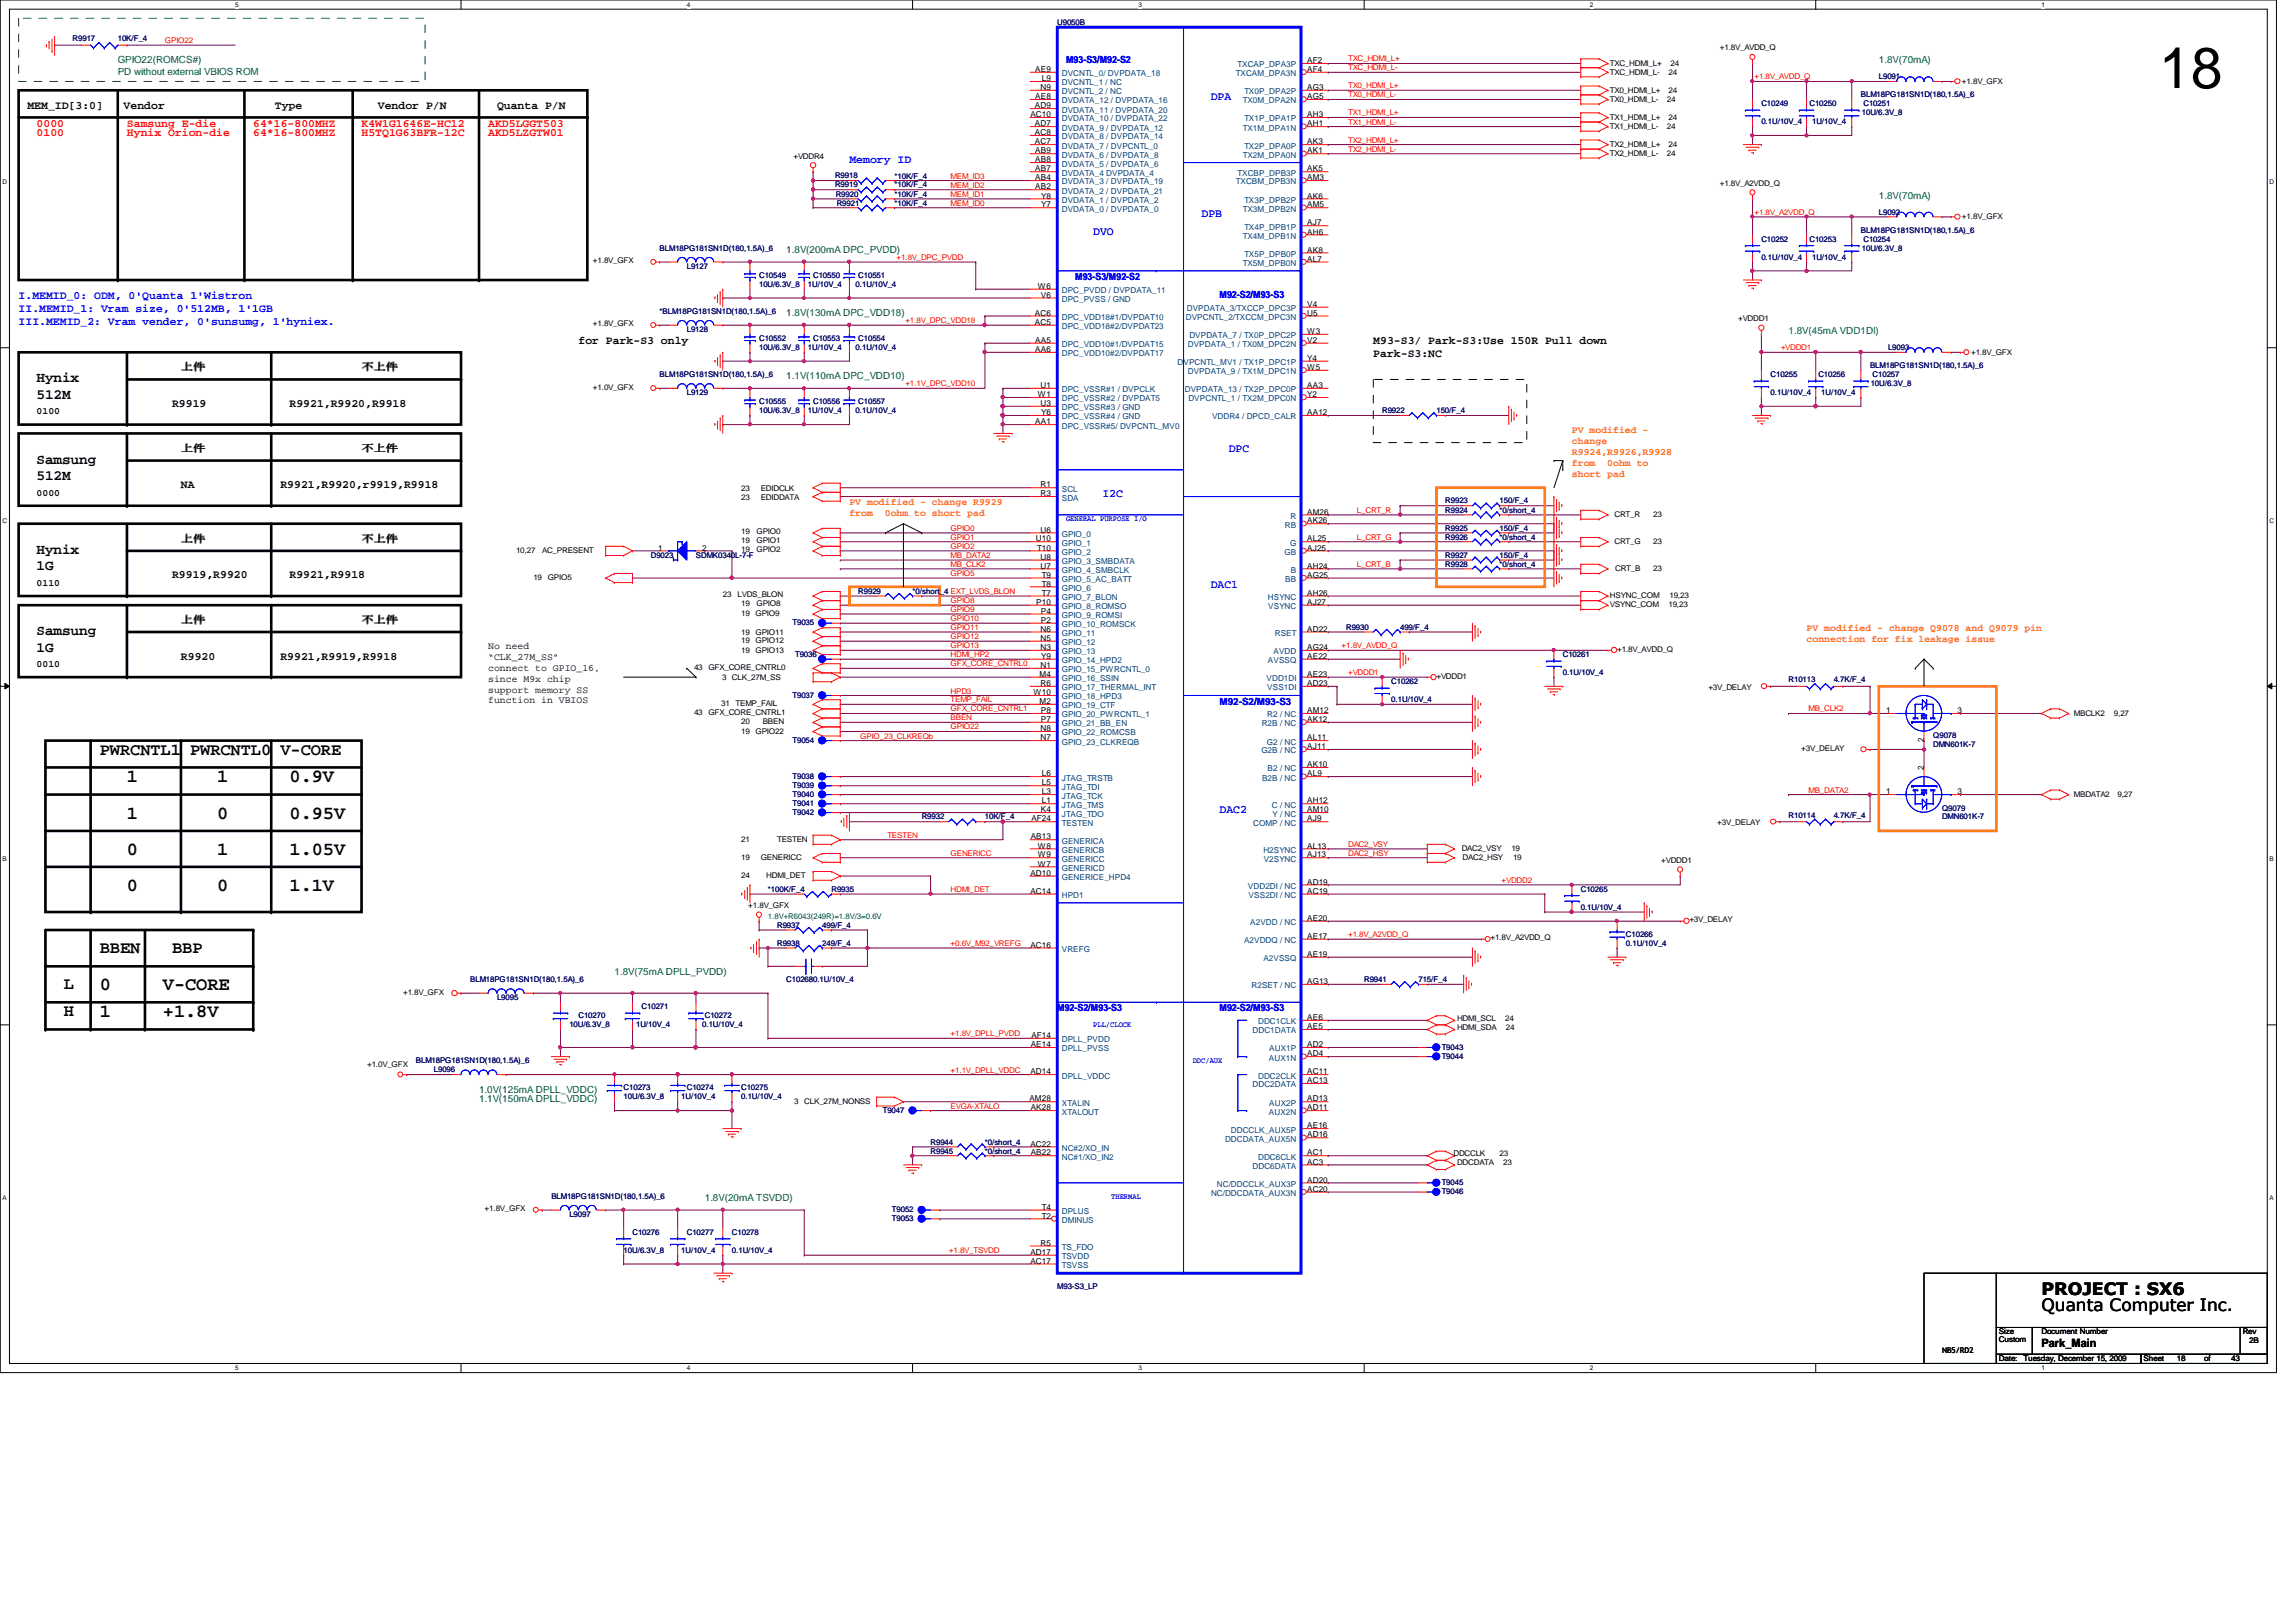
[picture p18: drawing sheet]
<svg xmlns="http://www.w3.org/2000/svg" width="297mm" height="210mm" viewBox="0 0 297 210" stroke-linecap="round" stroke-linejoin="round" font-family="sans-serif">
<defs><g id="words">
<text font-size="7.5" x="279.3" y="11.4">18</text>
<g font-size="2.4">
<text x="16.4" y="101.3">1</text>
<text x="28.1" y="101.3">1</text>
<text x="37.5" y="101.3">0.9V</text>
<text x="16.4" y="106">1</text>
<text x="28.1" y="106">0</text>
<text x="37.5" y="106">0.95V</text>
<text x="16.4" y="110.6">0</text>
<text x="28.1" y="110.6">1</text>
<text x="37.5" y="110.6">1.05V</text>
<text x="16.4" y="115.3">0</text>
<text x="28.1" y="115.3">0</text>
<text x="37.5" y="115.3">1.1V</text>
<text x="12.9" y="131.7">1</text>
<text x="12.9" y="128.1">0</text>
<text x="21.1" y="128.1">V-CORE</text>
<text x="21.1" y="131.7">+1.8V</text>
</g>
<g font-size="2.2">
<text x="12.9" y="97.7">PWRCNTL1</text>
<text x="24.6" y="97.7">PWRCNTL0</text>
<text x="36.3" y="97.7">V-CORE</text>
<text x="12.9" y="123.4">BBEN</text>
<text x="22.3" y="123.4">BBP</text>
<text x="8.3" y="131.5">H</text>
<text x="8.3" y="128">L</text>
<text x="264.1" y="167.6">PROJECT : SX6</text>
<text x="264.1" y="169.6">Quanta Computer Inc.</text>
</g>
<g font-size="1.9">
<text x="4.7" y="49.5">Hynix</text>
<text x="4.7" y="51.6">512M</text>
<text x="4.7" y="60">Samsung</text>
<text x="4.7" y="62.1">512M</text>
<text x="4.7" y="71.7">Hynix</text>
<text x="4.7" y="73.8">1G</text>
<text x="4.7" y="82.2">Samsung</text>
<text x="4.7" y="84.3">1G</text>
</g>
<g font-size="1.5">
<text x="3.6" y="14.1">MEM_ID[3:0]</text>
<text x="16" y="14.1">Vendor</text>
<text x="35.6" y="14.1">Type</text>
<text x="48.9" y="14.1">Vendor P/N</text>
<text x="64.3" y="14.1">Quanta P/N</text>
<text x="74.8" y="44.5">for Park-S3 only</text>
<text x="177.7" y="44.5">M93-S3/ Park-S3:Use 150R Pull down</text>
<text x="177.7" y="46.2">Park-S3:NC</text>
<text x="22.3" y="52.7">R9919</text>
<text x="37.5" y="52.7">R9921,R9920,R9918</text>
<text x="23.4" y="63.2">NA</text>
<text x="36.3" y="63.2">R9921,R9920,r9919,R9918</text>
<text x="22.3" y="74.8">R9919,R9920</text>
<text x="37.5" y="74.8">R9921,R9918</text>
<text x="23.4" y="85.4">R9920</text>
<text x="36.3" y="85.4">R9921,R9919,R9918</text>
<text x="264.1" y="174.3">Park_Main</text>
</g>
<g font-size="1.5" fill="#f00">
<text x="4.7" y="16.4">0000</text>
<text x="4.7" y="17.6">0100</text>
<text x="16.4" y="17.6">Hynix Orion-die</text>
<text x="16.4" y="16.4">Samsung E-die</text>
<text x="32.8" y="16.4">64*16-800MHZ</text>
<text x="32.8" y="17.6">64*16-800MHZ</text>
<text x="46.8" y="17.6">H5TQ1G63BFR-12C</text>
<text x="46.8" y="16.4">K4W1G1646E-HC12</text>
<text x="63.2" y="17.6">AKD5LZGTW01</text>
<text x="63.2" y="16.4">AKD5LGGT503</text>
</g>
<g font-size="1.5" fill="#00f">
<text x="156.6" y="12.9">DPA</text>
<text x="109.9" y="21.1">Memory ID</text>
<text x="155.4" y="28.1">DPB</text>
<text x="141.4" y="30.4">DVO</text>
<text x="2.4" y="38.7">I.MEMID_0: ODM, 0'Quanta 1'Wistron</text>
<text x="2.4" y="40.3">II.MEMID_1: Vram size, 0'512MB, 1'1GB</text>
<text x="2.4" y="42">III.MEMID_2: Vram vender, 0'sunsumg, 1'hyniex.</text>
<text x="159" y="58.5">DPC</text>
<text x="142.6" y="64.3">I2C</text>
<text x="156.6" y="76">DAC1</text>
<text x="157.8" y="105.2">DAC2</text>
</g>
<g font-size="1.3" fill="#008000">
<text x="15.2" y="8.2">GPIO22(ROMCS#)</text>
<text x="15.2" y="9.7">PD without external VBIOS ROM</text>
<text x="243.1" y="8.2">1.8V(70mA)</text>
<text x="243.1" y="25.7">1.8V(70mA)</text>
<text x="101.7" y="32.8">1.8V(200mA DPC_PVDD)</text>
<text x="101.7" y="40.9">1.8V(130mA DPC_VDD18)</text>
<text x="231.4" y="43.3">1.8V(45mA VDD1DI)</text>
<text x="101.7" y="49.1">1.1V(110mA DPC_VDD10)</text>
<text x="79.5" y="126.2">1.8V(75mA DPLL_PVDD)</text>
<text x="62" y="142.6">1.1V(150mA DPLL_VDDC)</text>
<text x="62" y="141.4">1.0V(125mA DPLL_VDDC)</text>
<text x="91.2" y="155.4">1.8V(20mA TSVDD)</text>
</g>
<g font-size="1.3" fill="#00f">
<text x="137.9" y="8.2">M93-S3/M92-S2</text>
<text x="139.1" y="36.2">M93-S3/M92-S2</text>
<text x="157.8" y="38.6">M92-S2/M93-S3</text>
<text x="157.8" y="91.2">M92-S2/M93-S3</text>
<text x="136.8" y="130.9">M92-S2/M93-S3</text>
<text x="157.8" y="130.9">M92-S2/M93-S3</text>
</g>
<g font-size="1.3">
<text x="23.4" y="47.9">朝上</text>
<text x="46.9" y="47.8">不朝上</text>
<text x="4.7" y="53.6">0100</text>
<text x="23.4" y="58.4">朝上</text>
<text x="46.9" y="58.3">不朝上</text>
<text x="4.7" y="64.2">0000</text>
<text x="23.4" y="70.1">朝上</text>
<text x="46.9" y="70">不朝上</text>
<text x="4.7" y="75.9">0110</text>
<text x="23.4" y="80.6">朝上</text>
<text x="46.9" y="80.5">不朝上</text>
<text x="4.7" y="86.4">0010</text>
<text x="63.2" y="84">No need</text>
<text x="63.2" y="85.4">“CLK_27M_SS”</text>
<text x="63.2" y="86.8">connect to GPIO_16,</text>
<text x="63.2" y="88.2">since M9x chip</text>
<text x="63.2" y="89.6">support memory SS</text>
<text x="63.2" y="91">function in VBIOS</text>
</g>
<g font-size="1.3" fill="#ff8000">
<text x="203.4" y="56">PV modified -</text>
<text x="203.4" y="57.4">change</text>
<text x="203.4" y="58.9">R9924,R9926,R9928</text>
<text x="109.9" y="65.3">PV modified - change R9929</text>
<text x="203.4" y="60.3">from</text>
<text x="203.4" y="61.8">short pad</text>
<text x="207.9" y="60.3">0ohm to</text>
<text x="109.9" y="66.8">from</text>
<text x="114.5" y="66.8">0ohm to short pad</text>
<text x="233.7" y="81.7">PV modified - change Q9078 and Q9079 pin</text>
<text x="233.7" y="83.1">connection for fix leakage issue</text>
</g>
<g font-size="1.1">
<text x="133.9" y="9.3">AE9</text>
<text x="134.6" y="11.6">N9</text>
<text x="134.8" y="10.5">L9</text>
<text x="169.1" y="11.6">AG3</text>
<text x="169.1" y="9.3">AF4</text>
<text x="169.1" y="8.2">AF2</text>
<text x="133.3" y="15.2">AC10</text>
<text x="133.9" y="16.3">AD7</text>
<text x="133.9" y="17.5">AC8</text>
<text x="133.9" y="14">AD9</text>
<text x="133.9" y="12.8">AE8</text>
<text x="169.1" y="12.8">AG5</text>
<text x="169.1" y="16.3">AH1</text>
<text x="169.1" y="15.2">AH3</text>
<text x="133.9" y="18.7">AC7</text>
<text x="133.9" y="23.3">AB4</text>
<text x="133.9" y="22.2">AB7</text>
<text x="133.9" y="21">AB8</text>
<text x="133.9" y="19.9">AB9</text>
<text x="169.1" y="19.9">AK1</text>
<text x="169.1" y="18.7">AK3</text>
<text x="169.1" y="23.3">AM3</text>
<text x="169.1" y="22.2">AK5</text>
<text x="133.9" y="24.5">AB2</text>
<text x="134.7" y="26.8">Y7</text>
<text x="134.7" y="25.7">Y8</text>
<text x="169.1" y="26.8">AM5</text>
<text x="169.1" y="25.7">AK6</text>
<text x="169.1" y="29.2">AJ7</text>
<text x="169.1" y="30.4">AH6</text>
<text x="169.1" y="33.9">AL7</text>
<text x="169.1" y="32.7">AK8</text>
<text x="133.9" y="40.9">AC6</text>
<text x="134.3" y="37.4">W6</text>
<text x="134.7" y="38.5">V6</text>
<text x="169.1" y="40.9">U5</text>
<text x="169.1" y="39.7">V4</text>
<text x="133.9" y="42">AC5</text>
<text x="133.9" y="44.4">AA5</text>
<text x="133.9" y="45.6">AA6</text>
<text x="169.1" y="46.7">Y4</text>
<text x="169.1" y="44.4">V2</text>
<text x="169.1" y="43.2">W3</text>
<text x="169.1" y="47.9">W5</text>
<text x="134.3" y="51.4">W1</text>
<text x="134.6" y="50.2">U1</text>
<text x="134.6" y="52.5">U3</text>
<text x="134.7" y="53.7">Y6</text>
<text x="169.1" y="51.4">Y2</text>
<text x="169.1" y="50.2">AA3</text>
<text x="169.1" y="53.7">AA12</text>
<text x="133.9" y="54.9">AA1</text>
<text x="134.6" y="63.1">R1</text>
<text x="134.6" y="64.2">R3</text>
<text x="85.1" y="71.2">1</text>
<text x="90.8" y="71.2">2</text>
<text x="134" y="70.1">U10</text>
<text x="134.2" y="71.2">T10</text>
<text x="134.6" y="68.9">U6</text>
<text x="169.1" y="70.1">AL25</text>
<text x="169.1" y="71.2">AJ25</text>
<text x="169.1" y="66.6">AM26</text>
<text x="169.1" y="67.7">AK26</text>
<text x="134.6" y="72.4">U8</text>
<text x="134.6" y="73.6">U7</text>
<text x="134.8" y="74.8">T9</text>
<text x="134.8" y="75.9">T8</text>
<text x="134.8" y="77.1">T7</text>
<text x="169.1" y="77.1">AH26</text>
<text x="169.1" y="73.6">AH24</text>
<text x="169.1" y="74.8">AG25</text>
<text x="134.1" y="78.3">P10</text>
<text x="134.6" y="81.7">N6</text>
<text x="134.6" y="82.9">N5</text>
<text x="134.7" y="80.6">P2</text>
<text x="134.7" y="79.4">P4</text>
<text x="169.1" y="81.7">AD22</text>
<text x="169.1" y="78.3">AJ27</text>
<text x="133.7" y="90">W10</text>
<text x="134.5" y="87.6">M4</text>
<text x="134.6" y="84.1">N3</text>
<text x="134.6" y="86.4">N1</text>
<text x="134.6" y="88.8">R6</text>
<text x="134.7" y="85.3">Y9</text>
<text x="169.1" y="88.8">AD23</text>
<text x="169.1" y="84.1">AG24</text>
<text x="169.1" y="85.3">AE22</text>
<text x="169.1" y="87.6">AE23</text>
<text x="134.5" y="91.1">M2</text>
<text x="134.6" y="94.6">N8</text>
<text x="134.6" y="95.8">N7</text>
<text x="134.7" y="92.3">P8</text>
<text x="134.7" y="93.4">P7</text>
<text x="169.1" y="95.8">AL11</text>
<text x="169.1" y="92.3">AM12</text>
<text x="169.1" y="93.4">AK12</text>
<text x="244" y="92.3">1</text>
<text x="253.2" y="92.3">3</text>
<text x="134.8" y="101.6">L5</text>
<text x="134.8" y="100.5">L6</text>
<text x="169.1" y="99.3">AK10</text>
<text x="169.1" y="100.5">AL9</text>
<text x="169.1" y="96.9">AJ11</text>
<text x="248.9" y="99.7" transform="rotate(-90 248.9 99.7)">2</text>
<text x="248.9" y="96.1" transform="rotate(-90 248.9 96.1)">2</text>
<text x="133.4" y="106.3">AF24</text>
<text x="134.7" y="105.1">K4</text>
<text x="134.8" y="102.8">L3</text>
<text x="134.8" y="104">L1</text>
<text x="169.1" y="104">AH12</text>
<text x="169.1" y="106.3">AJ9</text>
<text x="169.1" y="105.1">AM10</text>
<text x="244" y="102.8">1</text>
<text x="253.2" y="102.8">3</text>
<text x="133.3" y="113.3">AD10</text>
<text x="133.3" y="108.6">AB13</text>
<text x="134.3" y="109.8">W8</text>
<text x="134.3" y="111">W9</text>
<text x="134.3" y="112.1">W7</text>
<text x="169.1" y="109.8">AL13</text>
<text x="169.1" y="111">AJ13</text>
<text x="133.3" y="115.7">AC14</text>
<text x="169.1" y="115.7">AC19</text>
<text x="169.1" y="119.2">AE20</text>
<text x="169.1" y="114.5">AD19</text>
<text x="133.3" y="122.6">AC16</text>
<text x="169.1" y="121.5">AE17</text>
<text x="169.1" y="123.8">AE19</text>
<text x="169.1" y="132">AE6</text>
<text x="169.1" y="127.3">AG13</text>
<text x="133.3" y="135.5">AE14</text>
<text x="133.4" y="134.3">AF14</text>
<text x="169.1" y="136.7">AD4</text>
<text x="169.1" y="135.5">AD2</text>
<text x="169.1" y="133.2">AE5</text>
<text x="133.2" y="142.5">AM28</text>
<text x="133.3" y="139">AD14</text>
<text x="133.3" y="143.7">AK28</text>
<text x="169.1" y="143.7">AD11</text>
<text x="169.1" y="142.5">AD13</text>
<text x="169.1" y="139">AC11</text>
<text x="169.1" y="140.2">AC13</text>
<text x="133.3" y="148.4">AC22</text>
<text x="133.3" y="149.5">AB22</text>
<text x="169.1" y="149.5">AC1</text>
<text x="169.1" y="147.2">AD16</text>
<text x="169.1" y="146">AE16</text>
<text x="169.1" y="154.2">AC20</text>
<text x="169.1" y="153">AD20</text>
<text x="169.1" y="150.7">AC3</text>
<text x="134.6" y="161.2">R5</text>
<text x="134.8" y="157.7">T2</text>
<text x="134.8" y="156.5">T4</text>
<text x="133.3" y="162.4">AD17</text>
<text x="133.3" y="163.5">AC17</text>
</g>
<g font-size="1.1" fill="#004080">
<text x="137.4" y="9.9">DVCNTL_0/ DVPDATA_18</text>
<text x="137.4" y="11">DVCNTL_1 / NC</text>
<text x="159.9" y="9.9">TXCAM_DPA3N</text>
<text x="160.1" y="8.7">TXCAP_DPA3P</text>
<text x="137.4" y="16.9">DVDATA_9 / DVPDATA_12</text>
<text x="137.4" y="13.4">DVDATA_12 / DVPDATA_16</text>
<text x="137.4" y="14.6">DVDATA_11 / DVPDATA_20</text>
<text x="137.4" y="15.7">DVDATA_10 / DVPDATA_22</text>
<text x="137.4" y="12.2">DVCNTL_2 / NC</text>
<text x="160.8" y="13.4">TX0M_DPA2N</text>
<text x="160.8" y="16.9">TX1M_DPA1N</text>
<text x="161" y="12.2">TX0P_DPA2P</text>
<text x="161" y="15.7">TX1P_DPA1P</text>
<text x="137.4" y="19.2">DVDATA_7 / DVPCNTL_0</text>
<text x="137.4" y="18">DVDATA_8 / DVPDATA_14</text>
<text x="137.4" y="23.9">DVDATA_3 / DVPDATA_19</text>
<text x="137.4" y="22.7">DVDATA_4 DVPDATA_4</text>
<text x="137.4" y="21.5">DVDATA_5 / DVPDATA_6</text>
<text x="137.4" y="20.4">DVDATA_6 / DVPDATA_8</text>
<text x="159.9" y="23.9">TXCBM_DPB3N</text>
<text x="160.1" y="22.7">TXCBP_DPB3P</text>
<text x="160.8" y="20.4">TX2M_DPA0N</text>
<text x="161" y="19.2">TX2P_DPA0P</text>
<text x="137.4" y="27.4">DVDATA_0 / DVPDATA_0</text>
<text x="137.4" y="26.2">DVDATA_1 / DVPDATA_2</text>
<text x="137.4" y="25.1">DVDATA_2 / DVPDATA_21</text>
<text x="160.8" y="27.4">TX3M_DPB2N</text>
<text x="161" y="26.2">TX3P_DPB2P</text>
<text x="161" y="29.7">TX4P_DPB1P</text>
<text x="160.8" y="30.9">TX4M_DPB1N</text>
<text x="160.8" y="34.4">TX5M_DPB0N</text>
<text x="161" y="33.2">TX5P_DPB0P</text>
<text x="137.4" y="41.4">DPC_VDD18#1/DVPDAT10</text>
<text x="137.4" y="37.9">DPC_PVDD / DVPDATA_11</text>
<text x="137.4" y="39.1">DPC_PVSS / GND</text>
<text x="153.4" y="41.4">DVPCNTL_2/TXCCM_DPC3N</text>
<text x="153.5" y="40.3">DVPDATA_3/TXCCP_DPC3P</text>
<text x="137.4" y="44.9">DPC_VDD10#1/DVPDAT15</text>
<text x="137.4" y="46.1">DPC_VDD10#2/DVPDAT17</text>
<text x="137.4" y="42.6">DPC_VDD18#2/DVPDAT23</text>
<text x="152.4" y="47.2">DVPCNTL_MV1 / TX1P_DPC1P</text>
<text x="153.7" y="44.9">DVPDATA_1 / TX0M_DPC2N</text>
<text x="153.9" y="43.8">DVPDATA_7 / TX0P_DPC2P</text>
<text x="137.4" y="50.8">DPC_VSSR#1 / DVPCLK</text>
<text x="137.4" y="51.9">DPC_VSSR#2 / DVPDAT5</text>
<text x="137.4" y="53.1">DPC_VSSR#3 / GND</text>
<text x="153.3" y="50.8">DVPDATA_13 / TX2P_DPC0P</text>
<text x="153.7" y="48.4">DVPDATA_9 / TX1M_DPC1N</text>
<text x="153.8" y="51.9">DVPCNTL_1 / TX2M_DPC0N</text>
<text x="137.4" y="55.5">DPC_VSSR#5/ DVPCNTL_MV0</text>
<text x="137.4" y="54.3">DPC_VSSR#4 / GND</text>
<text x="156.8" y="54.3">VDDR4 / DPCD_CALR</text>
<text x="137.4" y="63.6">SCL</text>
<text x="137.4" y="64.8">SDA</text>
<text x="137.4" y="69.5">GPIO_0</text>
<text x="137.4" y="70.6">GPIO_1</text>
<text x="137.4" y="71.8">GPIO_2</text>
<text x="166.2" y="71.8">GB</text>
<text x="166.2" y="68.3">RB</text>
<text x="166.9" y="70.6">G</text>
<text x="167" y="67.1">R</text>
<text x="137.4" y="73">GPIO_3_SMBDATA</text>
<text x="137.4" y="74.1">GPIO_4_SMBCLK</text>
<text x="137.4" y="75.3">GPIO_5_AC_BATT</text>
<text x="137.4" y="76.5">GPIO_6</text>
<text x="137.4" y="77.6">GPIO_7_BLON</text>
<text x="164" y="77.6">HSYNC</text>
<text x="166.3" y="75.3">BB</text>
<text x="167" y="74.1">B</text>
<text x="137.4" y="81.2">GPIO_10_ROMSCK</text>
<text x="137.4" y="82.3">GPIO_11</text>
<text x="137.4" y="83.5">GPIO_12</text>
<text x="137.4" y="78.8">GPIO_8_ROMSO</text>
<text x="137.4" y="80">GPIO_9_ROMSI</text>
<text x="164.1" y="78.8">VSYNC</text>
<text x="164.9" y="82.3">RSET</text>
<text x="137.4" y="84.7">GPIO_13</text>
<text x="137.4" y="85.8">GPIO_14_HPD2</text>
<text x="137.4" y="87">GPIO_15_PWRCNTL_0</text>
<text x="137.4" y="88.1">GPIO_16_SSIN</text>
<text x="137.4" y="89.3">GPIO_17_THERMAL_INT</text>
<text x="163.9" y="88.1">VDD1DI</text>
<text x="164" y="89.3">VSS1DI</text>
<text x="164" y="85.8">AVSSQ</text>
<text x="164.8" y="84.7">AVDD</text>
<text x="137.4" y="90.5">GPIO_18_HPD3</text>
<text x="137.4" y="91.7">GPIO_19_CTF</text>
<text x="137.4" y="92.8">GPIO_20_PWRCNTL_1</text>
<text x="137.4" y="94">GPIO_21_BB_EN</text>
<text x="137.4" y="95.2">GPIO_22_ROMCSB</text>
<text x="163.2" y="94">R2B / NC</text>
<text x="164" y="92.8">R2 / NC</text>
<text x="137.4" y="96.4">GPIO_23_CLKREQB</text>
<text x="137.4" y="101">JTAG_TRSTB</text>
<text x="163.2" y="97.5">G2B / NC</text>
<text x="163.3" y="101">B2B / NC</text>
<text x="163.9" y="96.4">G2 / NC</text>
<text x="164" y="99.8">B2 / NC</text>
<text x="137.4" y="103.3">JTAG_TCK</text>
<text x="137.4" y="102.2">JTAG_TDI</text>
<text x="137.4" y="105.7">JTAG_TDO</text>
<text x="137.4" y="104.5">JTAG_TMS</text>
<text x="137.4" y="106.8">TESTEN</text>
<text x="162.1" y="106.8">COMP / NC</text>
<text x="164.5" y="104.5">C / NC</text>
<text x="164.6" y="105.7">Y / NC</text>
<text x="137.4" y="109.2">GENERICA</text>
<text x="137.4" y="110.4">GENERICB</text>
<text x="137.4" y="111.5">GENERICC</text>
<text x="137.4" y="112.7">GENERICD</text>
<text x="137.4" y="113.9">GENERICE_HPD4</text>
<text x="163.4" y="110.4">H2SYNC</text>
<text x="163.5" y="111.5">V2SYNC</text>
<text x="137.4" y="116.2">HPD1</text>
<text x="161.5" y="115">VDD2DI / NC</text>
<text x="161.5" y="116.2">VSS2DI / NC</text>
<text x="161.8" y="119.7">A2VDD / NC</text>
<text x="137.4" y="123.2">VREFG</text>
<text x="160.9" y="122">A2VDDQ / NC</text>
<text x="163.4" y="124.4">A2VSSQ</text>
<text x="161.9" y="127.9">R2SET / NC</text>
<text x="137.4" y="134.9">DPLL_PVDD</text>
<text x="137.4" y="136.1">DPLL_PVSS</text>
<text x="162" y="133.7">DDC1DATA</text>
<text x="162.8" y="132.5">DDC1CLK</text>
<text x="164.2" y="137.2">AUX1N</text>
<text x="164.2" y="136.1">AUX1P</text>
<text x="137.4" y="139.6">DPLL_VDDC</text>
<text x="137.4" y="143.1">XTALIN</text>
<text x="162" y="140.7">DDC2DATA</text>
<text x="162.8" y="139.6">DDC2CLK</text>
<text x="164.2" y="143.1">AUX2P</text>
<text x="137.4" y="144.2">XTALOUT</text>
<text x="137.4" y="148.9">NC#2/XO_IN</text>
<text x="158.5" y="147.7">DDCDATA_AUX5N</text>
<text x="159.3" y="146.6">DDCCLK_AUX5P</text>
<text x="164.2" y="144.2">AUX2N</text>
<text x="137.4" y="150.1">NC#1/XO_IN2</text>
<text x="156.7" y="154.8">NC/DDCDATA_AUX3N</text>
<text x="157.4" y="153.6">NC/DDCCLK_AUX3P</text>
<text x="162" y="151.3">DDC6DATA</text>
<text x="162.8" y="150.1">DDC6CLK</text>
<text x="137.4" y="158.2">DMINUS</text>
<text x="137.4" y="157.1">DPLUS</text>
<text x="137.4" y="161.8">TS_FDO</text>
<text x="137.4" y="162.9">TSVDD</text>
<text x="137.4" y="164.1">TSVSS</text>
</g>
<g font-size="1" fill="#000080">
<text x="9.4" y="5.3">R9917</text>
<text x="15.2" y="5.3">10K/F_4</text>
<text x="136.8" y="3.3">U9050B</text>
<text x="243.1" y="10.2">L9091</text>
<text x="227.9" y="13.8">C10249</text>
<text x="227.9" y="16.1">0.1U/10V_4</text>
<text x="234.1" y="13.8">C10250</text>
<text x="234.4" y="16.1">1U/10V_4</text>
<text x="240.7" y="12.6">BLM18PG181SN1D(180,1.5A)_6</text>
<text x="240.9" y="14.9">10U/6.3V_8</text>
<text x="241.1" y="13.8">C10251</text>
<text x="108" y="23">R9918</text>
<text x="115.7" y="23.1">*10K/F_4</text>
<text x="108" y="24.3">R9919</text>
<text x="108.1" y="25.4">R9920</text>
<text x="108.2" y="26.6">R9921</text>
<text x="115.7" y="26.6">*10K/F_4</text>
<text x="115.7" y="24.3">*10K/F_4</text>
<text x="115.7" y="25.4">*10K/F_4</text>
<text x="243.1" y="27.8">L9092</text>
<text x="85.3" y="32.5">BLM18PG181SN1D(180,1.5A)_6</text>
<text x="88.9" y="34.8">L9127</text>
<text x="98.2" y="35.9">C10549</text>
<text x="105.2" y="35.9">C10550</text>
<text x="111" y="35.9">C10551</text>
<text x="227.9" y="31.3">C10252</text>
<text x="227.9" y="33.6">0.1U/10V_4</text>
<text x="234.1" y="31.3">C10253</text>
<text x="234.4" y="33.6">1U/10V_4</text>
<text x="240.7" y="30.1">BLM18PG181SN1D(180,1.5A)_6</text>
<text x="240.9" y="32.5">10U/6.3V_8</text>
<text x="241.1" y="31.3">C10254</text>
<text x="85.3" y="40.6">*BLM18PG181SN1D(180,1.5A)_6</text>
<text x="98.2" y="37.1">10U/6.3V_8</text>
<text x="104.5" y="37.1">1U/10V_4</text>
<text x="110.7" y="37.1">0.1U/10V_4</text>
<text x="88.9" y="43">L9128</text>
<text x="98.2" y="44.2">C10552</text>
<text x="98.2" y="45.3">10U/6.3V_8</text>
<text x="104.5" y="45.3">1U/10V_4</text>
<text x="105.2" y="44.2">C10553</text>
<text x="110.7" y="45.3">0.1U/10V_4</text>
<text x="111" y="44.2">C10554</text>
<text x="241.9" y="47.6">BLM18PG181SN1D(180,1.5A)_6</text>
<text x="244.3" y="45.3">L9093</text>
<text x="85.3" y="48.8">BLM18PG181SN1D(180,1.5A)_6</text>
<text x="88.9" y="51.1">L9129</text>
<text x="98.2" y="52.3">C10555</text>
<text x="98.2" y="53.5">10U/6.3V_8</text>
<text x="104.5" y="53.5">1U/10V_4</text>
<text x="105.2" y="52.3">C10556</text>
<text x="110.7" y="53.5">0.1U/10V_4</text>
<text x="111" y="52.3">C10557</text>
<text x="178.8" y="53.5">R9922</text>
<text x="185.8" y="53.5">150/F_4</text>
<text x="229.1" y="48.8">C10255</text>
<text x="229.1" y="51.1">0.1U/10V_4</text>
<text x="235.2" y="48.8">C10256</text>
<text x="235.6" y="51.1">1U/10V_4</text>
<text x="242" y="50">10U/6.3V_8</text>
<text x="242.3" y="48.8">C10257</text>
<text x="187" y="65.2">R9923</text>
<text x="194" y="65.2">150/F_4</text>
<text x="187" y="66.3">R9924</text>
<text x="187" y="69.8">R9926</text>
<text x="187" y="68.7">R9925</text>
<text x="194" y="66.3">*0/short_4</text>
<text x="194" y="69.8">*0/short_4</text>
<text x="194" y="68.7">150/F_4</text>
<text x="84.2" y="72.2">D9023</text>
<text x="90" y="72.2">SDMK0340L-7-F</text>
<text x="111" y="76.8">R9929</text>
<text x="118.1" y="76.8">*0/short_4 EXT_LVDS_BLON</text>
<text x="187" y="73.4">R9928</text>
<text x="187" y="72.2">R9927</text>
<text x="194" y="73.4">*0/short_4</text>
<text x="194" y="72.2">150/F_4</text>
<text x="102.5" y="80.9">T9035</text>
<text x="174.2" y="81.5">R9930</text>
<text x="181.1" y="81.5">499/F_4</text>
<text x="102.9" y="85">T9036</text>
<text x="180" y="88.5">C10262</text>
<text x="202.2" y="85">C10261</text>
<text x="202.2" y="87.4">0.1U/10V_4</text>
<text x="231.4" y="88.3">R10113</text>
<text x="237.2" y="88.3">4.7K/F_4</text>
<text x="102.5" y="90.3">T9037</text>
<text x="180" y="90.9">0.1U/10V_4</text>
<text x="250.1" y="95.5">Q9078</text>
<text x="102.5" y="96.1">T9054</text>
<text x="102.5" y="100.8">T9038</text>
<text x="102.5" y="102">T9039</text>
<text x="250.1" y="96.7">DMN601K-7</text>
<text x="102.5" y="105.5">T9042</text>
<text x="102.5" y="104.3">T9041</text>
<text x="102.5" y="103.1">T9040</text>
<text x="119.2" y="106">R9932</text>
<text x="127.4" y="106">10K/F_4</text>
<text x="231.4" y="105.8">R10114</text>
<text x="237.2" y="105.8">4.7K/F_4</text>
<text x="251.2" y="104.9">Q9079</text>
<text x="251.2" y="106">DMN601K-7</text>
<text x="99.4" y="115.4">*100K/F_4</text>
<text x="107.6" y="115.4">R9935</text>
<text x="204.5" y="115.4">C10265</text>
<text x="204.5" y="117.7">0.1U/10V_4</text>
<text x="100.5" y="120.1">R9937</text>
<text x="100.5" y="122.4">R9938</text>
<text x="106.4" y="120.1">499/F_4</text>
<text x="106.4" y="122.4">249/F_4</text>
<text x="210.4" y="121.2">C10266</text>
<text x="210.4" y="122.4">0.1U/10V_4</text>
<text x="60.8" y="127.1">BLM18PG181SN1D(180,1.5A)_6</text>
<text x="64.3" y="129.4">L9095</text>
<text x="74.8" y="131.8">C10270</text>
<text x="83" y="130.6">C10271</text>
<text x="91.2" y="131.8">C10272</text>
<text x="101.7" y="127.1">C102680.1U/10V_4</text>
<text x="176.5" y="127.1">R9941</text>
<text x="183.5" y="127.1">715/F_4</text>
<text x="53.8" y="137.6">BLM18PG181SN1D(180,1.5A)_6</text>
<text x="73.7" y="132.9">10U/6.3V_8</text>
<text x="82.3" y="132.9">1U/10V_4</text>
<text x="90.8" y="132.9">0.1U/10V_4</text>
<text x="186.5" y="135.8">T9043</text>
<text x="186.5" y="137">T9044</text>
<text x="56.1" y="138.8">L9096</text>
<text x="80.7" y="141.1">C10273</text>
<text x="80.7" y="142.3">10U/6.3V_8</text>
<text x="88.1" y="142.3">1U/10V_4</text>
<text x="88.9" y="141.1">C10274</text>
<text x="95.9" y="141.1">C10275</text>
<text x="95.9" y="142.3">0.1U/10V_4</text>
<text x="114.2" y="144">T9047</text>
<text x="120.4" y="148.1">R9944</text>
<text x="120.4" y="149.3">R9945</text>
<text x="127.4" y="148.1">*0/short_4</text>
<text x="127.4" y="149.3">*0/short_4</text>
<text x="71.3" y="155.2">BLM18PG181SN1D(180,1.5A)_6</text>
<text x="186.5" y="154.6">T9046</text>
<text x="186.5" y="153.4">T9045</text>
<text x="73.7" y="157.5">L9097</text>
<text x="81.8" y="159.8">C10276</text>
<text x="88.9" y="159.8">C10277</text>
<text x="94.7" y="159.8">C10278</text>
<text x="115.4" y="156.9">T9052</text>
<text x="115.4" y="158.1">T9053</text>
<text x="80.7" y="162.1">10U/6.3V_8</text>
<text x="88.1" y="162.1">1U/10V_4</text>
<text x="94.7" y="162.1">0.1U/10V_4</text>
<text x="136.8" y="166.8">M93-S3_LP</text>
</g>
<g font-size="1" fill="#f00">
<text x="21.3" y="5.6">GPIO22</text>
<text x="174.4" y="8">TXC_HDMI_L+</text>
<text x="174.4" y="9.1">TXC_HDMI_L-</text>
<text x="174.4" y="11.4">TX0_HDMI_L+</text>
<text x="227" y="10.3">+1.8V_AVDD_Q</text>
<text x="174.4" y="12.6">TX0_HDMI_L-</text>
<text x="174.4" y="14.9">TX1_HDMI_L+</text>
<text x="174.4" y="16.1">TX1_HDMI_L-</text>
<text x="123" y="23.1">MEM_ID3</text>
<text x="174.4" y="19.6">TX2_HDMI_L-</text>
<text x="174.4" y="18.5">TX2_HDMI_L+</text>
<text x="123" y="25.5">MEM_ID1</text>
<text x="123" y="24.3">MEM_ID2</text>
<text x="123" y="26.6">MEM_ID0</text>
<text x="227" y="27.8">+1.8V_A2VDD_Q</text>
<text x="116" y="33.7">+1.8V_DPC_PVDD</text>
<text x="117.1" y="41.8">+1.8V_DPC_VDD18</text>
<text x="230.4" y="45.3">+VDDD1</text>
<text x="117.1" y="50">+1.1V_DPC_VDD10</text>
<text x="123" y="71">GPIO2</text>
<text x="123" y="69.8">GPIO1</text>
<text x="123" y="68.7">GPIO0</text>
<text x="175.6" y="69.8">L_CRT_G</text>
<text x="175.6" y="66.4">L_CRT_R</text>
<text x="123" y="74.5">GPIO5</text>
<text x="123" y="72.2">MB_DATA2</text>
<text x="123" y="73.4">MB_CLK2</text>
<text x="175.6" y="73.4">L_CRT_B</text>
<text x="123" y="81.5">GPIO11</text>
<text x="123" y="83.9">GPIO13</text>
<text x="123" y="82.7">GPIO12</text>
<text x="123" y="80.4">GPIO10</text>
<text x="123" y="79.2">GPIO9</text>
<text x="123" y="78.1">GPIO8</text>
<text x="173.6" y="83.9">+1.8V_AVDD_Q</text>
<text x="123" y="86.2">GFX_CORE_CNTRL0</text>
<text x="123" y="85">HDMI_HP2</text>
<text x="123" y="89.7">HPD3</text>
<text x="174.4" y="87.4">+VDDD1</text>
<text x="111.3" y="95.6">GPIO_23_CLKREQb</text>
<text x="123" y="92.1">GFX_CORE_CNTRL1</text>
<text x="123" y="90.9">TEMP_FAIL</text>
<text x="123" y="93.2">BBEN</text>
<text x="123" y="94.4">GPIO22</text>
<text x="234" y="92.1">MB_CLK2</text>
<text x="234" y="102.6">MB_DATA2</text>
<text x="114.8" y="108.4">TESTEN</text>
<text x="123" y="110.7">GENERICC</text>
<text x="174.4" y="109.6">DAC2_VSY</text>
<text x="174.4" y="110.7">DAC2_HSY</text>
<text x="123" y="115.4">HDMI_DET</text>
<text x="194.3" y="114.3">+VDDD2</text>
<text x="123" y="122.4">+0.6V_M92_VREFG</text>
<text x="174.4" y="121.3">+1.8V_A2VDD_Q</text>
<text x="123" y="134.1">+1.8V_DPLL_PVDD</text>
<text x="123" y="138.8">+1.1V_DPLL_VDDC</text>
<text x="123" y="143.5">EVGA-XTALO</text>
<text x="122.8" y="162.2">+1.8V_TSVDD</text>
</g>
<g font-size="1">
<text x="208.3" y="9.7">TXC_HDMI_L-</text>
<text x="208.3" y="8.5">TXC_HDMI_L+</text>
<text x="215.9" y="9.7">24</text>
<text x="216.1" y="8.5">24</text>
<text x="222.5" y="6.5">+1.8V_AVDD_Q</text>
<text x="253.8" y="10.8">+1.8V_GFX</text>
<text x="208.3" y="12">TX0_HDMI_L+</text>
<text x="208.3" y="15.5">TX1_HDMI_L+</text>
<text x="208.3" y="13.2">TX0_HDMI_L-</text>
<text x="208.3" y="16.7">TX1_HDMI_L-</text>
<text x="215.6" y="13.2">24</text>
<text x="215.6" y="16.7">24</text>
<text x="215.9" y="12">24</text>
<text x="215.9" y="15.5">24</text>
<text x="102.7" y="20.5">+VDDR4</text>
<text x="208.3" y="20.2">TX2_HDMI_L-</text>
<text x="208.3" y="19">TX2_HDMI_L+</text>
<text x="215.6" y="20.2">24</text>
<text x="215.9" y="19">24</text>
<text x="222.5" y="24">+1.8V_A2VDD_Q</text>
<text x="253.8" y="28.4">+1.8V_GFX</text>
<text x="76.7" y="34.1">+1.8V_GFX</text>
<text x="224.9" y="41.6">+VDDD1</text>
<text x="76.7" y="42.2">+1.8V_GFX</text>
<text x="255" y="45.9">+1.8V_GFX</text>
<text x="76.7" y="50.5">+1.0V_GFX</text>
<text x="95.9" y="63.5">23</text>
<text x="95.9" y="64.7">23</text>
<text x="98.4" y="63.5">EDIDCLK</text>
<text x="98.4" y="64.7">EDIDDATA</text>
<text x="66.8" y="71.6">10,27</text>
<text x="70.1" y="71.6">AC_PRESENT</text>
<text x="95.9" y="69.1">19</text>
<text x="95.9" y="70.3">19</text>
<text x="95.9" y="71.5">19</text>
<text x="97.9" y="69.1">GPIO0</text>
<text x="97.9" y="70.3">GPIO1</text>
<text x="97.9" y="71.5">GPIO2</text>
<text x="208.9" y="70.4">CRT_G</text>
<text x="208.9" y="66.9">CRT_R</text>
<text x="213.9" y="70.4">23</text>
<text x="213.9" y="66.9">23</text>
<text x="69" y="75.1">19</text>
<text x="70.9" y="75.1">GPIO5</text>
<text x="93.5" y="77.3">23</text>
<text x="95.4" y="77.3">LVDS_BLON</text>
<text x="208.3" y="77.4">HSYNC_COM</text>
<text x="209" y="73.9">CRT_B</text>
<text x="213.9" y="73.9">23</text>
<text x="216" y="77.4">19,23</text>
<text x="95.9" y="78.5">19</text>
<text x="95.9" y="79.8">19</text>
<text x="95.9" y="82.1">19</text>
<text x="95.9" y="83.3">19</text>
<text x="97.7" y="79.8">GPIO9</text>
<text x="97.7" y="82.1">GPIO11</text>
<text x="97.7" y="83.3">GPIO12</text>
<text x="97.9" y="78.5">GPIO8</text>
<text x="208.3" y="78.6">VSYNC_COM</text>
<text x="215.9" y="78.6">19,23</text>
<text x="89.8" y="86.7">43</text>
<text x="91.6" y="86.7">GFX_CORE_CNTRL0</text>
<text x="93.4" y="88">3 CLK_27M_SS</text>
<text x="95.9" y="84.5">19</text>
<text x="97.7" y="84.5">GPIO13</text>
<text x="185.8" y="87.8">+VDDD1</text>
<text x="209.2" y="84.3">+1.8V_AVDD_Q</text>
<text x="221" y="89.2">+3V_DELAY</text>
<text x="89.8" y="92.5">43</text>
<text x="91.6" y="92.5">GFX_CORE_CNTRL1</text>
<text x="93.3" y="91.4">31</text>
<text x="95.2" y="91.4">TEMP_FAIL</text>
<text x="95.9" y="93.7">20</text>
<text x="95.9" y="95">19</text>
<text x="97.7" y="95">GPIO22</text>
<text x="98.7" y="93.7">BBEN</text>
<text x="268.3" y="92.6">MBCLK2</text>
<text x="273.5" y="92.6">9,27</text>
<text x="233" y="97.2">+3V_DELAY</text>
<text x="222.2" y="106.8">+3V_DELAY</text>
<text x="268.3" y="103.1">MBDATA2</text>
<text x="273.9" y="103.1">9,27</text>
<text x="95.9" y="111.3">19</text>
<text x="95.9" y="109">21</text>
<text x="95.9" y="113.7">24</text>
<text x="98.4" y="111.3">GENERICC</text>
<text x="99.1" y="113.7">HDMI_DET</text>
<text x="100.5" y="109">TESTEN</text>
<text x="189.1" y="110.2">DAC2_VSY</text>
<text x="189.2" y="111.3">DAC2_HSY</text>
<text x="195.5" y="110.2">19</text>
<text x="195.7" y="111.3">19</text>
<text x="214.9" y="111.7">+VDDD1</text>
<text x="96.8" y="117.5">+1.8V_GFX</text>
<text x="218.6" y="119.4">+3V_DELAY</text>
<text x="192.8" y="121.7">+1.8V_A2VDD_Q</text>
<text x="52.2" y="128.7">+1.8V_GFX</text>
<text x="188.5" y="133.3">HDMI_SDA</text>
<text x="188.5" y="132.1">HDMI_SCL</text>
<text x="194.7" y="132.1">24</text>
<text x="194.8" y="133.3">24</text>
<text x="47.5" y="138.1">+1.0V_GFX</text>
<text x="102.7" y="142.9">3</text>
<text x="104.1" y="142.9">CLK_27M_NONSS</text>
<text x="188" y="149.6">DDCCLK</text>
<text x="194" y="149.6">23</text>
<text x="188.5" y="150.8">DDCDATA</text>
<text x="194.5" y="150.8">23</text>
<text x="62.7" y="156.8">+1.8V_GFX</text>
<text x="258.6" y="172.7">Size</text>
<text x="258.6" y="173.7">Custom</text>
<text x="264.1" y="172.7">Document Number</text>
<text x="290.1" y="172.7">Rev</text>
<text x="291" y="173.8">2B</text>
<text x="251.2" y="175.1">NB5/RD2</text>
<text x="258.6" y="176.1">Date:</text>
<text x="261.8" y="176.1">Tuesday, December 15, 2009</text>
<text x="277.3" y="176.1">Sheet</text>
<text x="281.6" y="176.1">18</text>
<text x="285.2" y="176.1">of</text>
<text x="288.7" y="176.1">43</text>
</g>
<g font-size="1" fill="#00f">
<text x="137.9" y="67.5">GENERAL PURPOSE I/O</text>
<text x="141.4" y="132.9">PLL/CLOCK</text>
<text x="154.3" y="137.6">DDC/AUX</text>
<text x="143.8" y="155.1">THERMAL</text>
</g>
<text font-size="1" fill="#008000" x="99.4" y="118.9">1.8V+R6043(249R)=1.8V/3=0.6V</text>
<g font-size=".8">
<text x="30.4" y=".9">5</text>
<text x="88.9" y=".9">4</text>
<text x="147.3" y=".9">3</text>
<text x="205.7" y=".9">2</text>
<text x="264.1" y=".9">1</text>
<text x=".3" y="23.8">D</text>
<text x="293.6" y="23.8">D</text>
<text x=".3" y="67.6">C</text>
<text x="293.6" y="67.6">C</text>
<text x=".3" y="111.5">B</text>
<text x="293.6" y="111.5">B</text>
<text x=".3" y="155.3">A</text>
<text x="293.6" y="155.3">A</text>
<text x="30.4" y="177.3">5</text>
<text x="88.9" y="177.3">4</text>
<text x="147.3" y="177.3">3</text>
<text x="205.7" y="177.3">2</text>
<text x="264.1" y="177.3">1</text>
</g>
</g></defs>
<path d="M0 0h294.5v177.6h-294.5zM1.2 1.2h292.1v175.2h-292.1z" fill="none" stroke="#000" stroke-width=".13"/>
<g fill="#fff">
<path d="M30.4 .1h.5v1h-.5z"/>
<path d="M30.4 176.6h.5v.9h-.5z"/>
</g>
<path d="M59.6 0v1.2M59.6 176.4v1.2" fill="none" stroke="#000" stroke-width=".13"/>
<g fill="#fff">
<path d="M88.9 .1h.4v1h-.4z"/>
<path d="M88.9 176.6h.4v.9h-.4z"/>
</g>
<path d="M118.1 0v1.2M118.1 176.4v1.2" fill="none" stroke="#000" stroke-width=".13"/>
<g fill="#fff">
<path d="M147.3 .1h.4v1h-.4z"/>
<path d="M147.3 176.6h.4v.9h-.4z"/>
</g>
<path d="M176.5 0v1.2M176.5 176.4v1.2" fill="none" stroke="#000" stroke-width=".13"/>
<g fill="#fff">
<path d="M205.7 .1h.5v1h-.5z"/>
<path d="M205.7 176.6h.5v.9h-.5z"/>
</g>
<path d="M234.9 0v1.2M234.9 176.4v1.2" fill="none" stroke="#000" stroke-width=".13"/>
<g fill="#fff">
<path d="M264.1 .1h.5v1h-.5z"/>
<path d="M264.1 176.6h.5v.9h-.5z"/>
<path d="M.3 23.1h.6v.9h-.6z"/>
<path d="M293.6 23.1h.6v.9h-.6z"/>
<path d="M.3 66.9h.6v.9h-.6z"/>
<path d="M293.6 66.9h.6v.9h-.6z"/>
</g>
<path d="M0 45h1.2M293.3 45h1.2" fill="none" stroke="#000" stroke-width=".13"/>
<g fill="#fff">
<path d="M.3 110.7h.6v.9h-.6z"/>
<path d="M293.6 110.7h.6v.9h-.6z"/>
</g>
<path d="M0 88.8h1.2M.6 88.4l.6 .4-.6 .4zM293.3 88.8l.6-.4v.8zM293.3 88.8h1.2" fill="none" stroke="#000" stroke-width=".13"/>
<path d="M.6 88.4l.6 .4-.6 .4zM293.3 88.8l.6-.4v.8z" fill="#000"/>
<g fill="#fff">
<path d="M.3 154.5h.6v.9h-.6z"/>
<path d="M293.6 154.5h.6v.9h-.6z"/>
</g>
<path d="M0 132.6h1.2M293.3 132.6h1.2" fill="none" stroke="#000" stroke-width=".13"/>
<path d="M108.7 77.1h.1M108.7 77.1h4.7M181.1 73.6h.1M181.1 73.6h8.3M52.6 139.1h.1M52.6 139.1h5.9M59.6 128.5h.1M59.6 128.5h2.4M98.2 120.4h.1M98.2 120.4h3.5" fill="none" stroke="#800040" stroke-width=".13"/>
<path d="M181 73.5h.3l.1 .1-.1 .2h-.2h-.1z" fill-rule="evenodd" fill="#f0f"/>
<path d="M181 73.5h.3l.1 .1-.1 .2h-.2h-.1z" fill="none" stroke="#f0f" stroke-width=".13"/>
<g fill="none" stroke="#800040" stroke-width=".13">
<path d="M181.1 69h.1M181.1 69v1.1M195.2 69h.1M195.2 72.5h.1M195.2 70.1h.1M195.2 66.6h.1M195.2 73.6h.1M195.2 69h5.8M195.2 72.5h5.8M195.2 70.1h9.3M195.2 66.6h9.3M195.2 73.6h9.3"/>
<path d="M182.3 81.8h.1M182.3 81.8h8.2M201 84.2h.1M201 84.2h7"/>
</g>
<path d="M200.8 84h.3l.1 .1-.1 .2h-.1h-.2z" fill-rule="evenodd" fill="#f0f"/>
<path d="M200.8 84h.3l.1 .1-.1 .2h-.1h-.2z" fill="none" stroke="#f0f" stroke-width=".13"/>
<path d="M201 87.6h.1M201 87.6v1.2M209.2 119.2h.1M209.2 119.2h8.2M209.2 122.7h.1M209.2 122.7v1.2" fill="none" stroke="#800040" stroke-width=".13"/>
<path d="M209 119h.3l.1 .2-.1 .1-.1 .1-.2-.1z" fill-rule="evenodd" fill="#f0f"/>
<path d="M209 119h.3l.1 .2-.1 .1-.1 .1-.2-.1z" fill="none" stroke="#f0f" stroke-width=".13"/>
<path d="M240.7 45.6h.1M240.7 45.6h4.7M97 115.7h.1M97 115.7h5.9M108.7 113.4h.1M108.7 113.4h11.7M184.7 127.4h.1M184.7 127.4h4.7" fill="none" stroke="#800040" stroke-width=".13"/>
<path d="M240.6 45.4h.3l.1 .2-.1 .1-.2 .1-.1-.1z" fill-rule="evenodd" fill="#f0f"/>
<path d="M240.6 45.4h.3l.1 .2-.1 .1-.2 .1-.1-.1z" fill="none" stroke="#f0f" stroke-width=".13"/>
<g fill="none" stroke="#800040" stroke-width=".13">
<path d="M7.1 5.8h.1M7.1 5.8h3.5M16.4 5.8h.1M16.4 5.8h14M251.2 10.5h.1M251.2 10.5h1.2M226.7 28.1h.1M226.7 28.1v2.3M233.7 28.1h.1M233.7 28.1v2.3M239.6 28.1h.1M239.6 33.9h.1"/>
<path d="M239.6 28.1v2.3M239.6 33.9v1.2M251.2 28.1h.1M251.2 28.1h1.2M240.7 51.4h.1M240.7 51.4v1.2M252.4 45.6h.1M252.4 45.6h1.2M173 91.1h.1M173 91.1h5.8M109.9 106.3h.1M109.9 106.3h11.7"/>
<path d="M65.5 139.1h.1M65.5 139.1h14M81.8 128.5h.1M81.8 128.5h8.2M106.4 125.1h.1M106.4 125.1h5.8M107.6 120.4h.1M107.6 120.4h4.6"/>
</g>
<path d="M81.7 128.4h.3v.1v.2h-.2h-.1z" fill-rule="evenodd" fill="#f0f"/>
<path d="M81.7 128.4h.3v.1v.2h-.2h-.1z" fill="none" stroke="#f0f" stroke-width=".13"/>
<path d="M239.6 10.5h.1M239.6 10.5h4.7M81.8 133.2h.1M81.8 133.2v2.4" fill="none" stroke="#800040" stroke-width=".13"/>
<path d="M239.4 10.3h.3l.1 .2-.1 .1-.1 .1-.2-.1z" fill-rule="evenodd" fill="#f0f"/>
<path d="M239.4 10.3h.3l.1 .2-.1 .1-.1 .1-.2-.1z" fill="none" stroke="#f0f" stroke-width=".13"/>
<g fill="none" stroke="#800040" stroke-width=".13">
<path d="M226.7 10.5h.1M226.7 10.5h7M98.2 119.2h.1M98.2 119.2v1.2M108.7 115.7h.1M108.7 115.7h11.7M203.4 114.5h.1M203.4 114.5h14M72.5 133.2h.1M72.5 133.2v2.4M90 133.2h.1M90 133.2v2.4"/>
<path d="M99.4 125.1h.1M99.4 125.1h3.5"/>
</g>
<path d="M89.8 135.4h.3l.1 .1-.1 .2-.1 .1-.2-.1z" fill-rule="evenodd" fill="#f0f"/>
<path d="M89.8 135.4h.3l.1 .1-.1 .2-.1 .1-.2-.1z" fill="none" stroke="#f0f" stroke-width=".13"/>
<path d="M227.9 45.6h.1M227.9 45.6v2.3M234.9 45.6h.1M234.9 45.6h5.8M108.7 86.5h.1M108.7 86.5h24.6M129.7 106.3h.1M129.7 106.3v2.4" fill="none" stroke="#800040" stroke-width=".13"/>
<path d="M234.7 45.4h.3l.1 .2-.1 .1-.1 .1-.2-.1z" fill-rule="evenodd" fill="#f0f"/>
<path d="M234.7 45.4h.3l.1 .2-.1 .1-.1 .1-.2-.1z" fill="none" stroke="#f0f" stroke-width=".13"/>
<g fill="none" stroke="#800040" stroke-width=".13">
<path d="M233.7 10.5h.1M233.7 10.5v2.4M108.7 71.3h.1M108.7 64.3h.1M108.7 71.3h24.6M108.7 64.3h24.6M171.8 78.3h.1M171.8 78.3h32.7M181.1 72.5h.1M181.1 72.5v1.1M108.7 85.3h.1M108.7 81.8h.1"/>
<path d="M108.7 85.3h24.6M108.7 81.8h24.6M108.7 100.5h.1M108.7 100.5h24.6M129.7 106.3h.1M129.7 106.3h3.6M171.8 133.2h.1M171.8 133.2h12.9M171.8 149.6h.1M171.8 149.6h12.9"/>
</g>
<path d="M129.6 106.1h.3l.1 .2-.1 .2-.2 .1-.1-.1z" fill-rule="evenodd" fill="#f0f"/>
<path d="M129.6 106.1h.3l.1 .2-.1 .2-.2 .1-.1-.1z" fill="none" stroke="#f0f" stroke-width=".13"/>
<g fill="none" stroke="#800040" stroke-width=".13">
<path d="M226.7 16.4h.1M226.7 16.4v1.1M239.6 10.5h.1M239.6 10.5v2.4M108.7 63.1h.1M108.7 70.1h.1M108.7 63.1h24.6M108.7 70.1h24.6M171.8 71.3h.1M171.8 77.1h.1M171.8 71.3h29.2M171.8 77.1h32.7"/>
<path d="M108.7 92.3h.1M108.7 95.8h.1M108.7 87.6h.1M108.7 84.2h.1M108.7 83h.1M108.7 92.3h24.6M108.7 95.8h24.6M108.7 87.6h24.6M108.7 84.2h24.6M108.7 83h24.6M171.8 97h.1M171.8 97h18.7"/>
<path d="M108.7 104h.1M108.7 111h.1M108.7 104h24.6M108.7 111h24.6M127.4 106.3h.1M127.4 106.3h2.3M171.8 109.9h.1M171.8 109.9h12.9M217.4 113.4h.1M217.4 113.4v1.1M72.5 128.5h.1M72.5 128.5h9.3"/>
<path d="M90 128.5h.1M90 128.5v1.2M94.7 139.1h.1M94.7 139.1h38.6M171.8 127.4h.1M171.8 123.9h.1M171.8 127.4h7M171.8 123.9h18.7"/>
</g>
<path d="M94.5 138.9h.3l.1 .1-.1 .2h-.1h-.2z" fill-rule="evenodd" fill="#f0f"/>
<path d="M94.5 138.9h.3l.1 .1-.1 .2h-.1h-.2z" fill="none" stroke="#f0f" stroke-width=".13"/>
<path d="M171.8 114.5h.1M171.8 114.5h31.6" fill="none" stroke="#800040" stroke-width=".13"/>
<path d="M203.2 114.4h.3v.1v.1l-.2 .1-.1-.1z" fill-rule="evenodd" fill="#f0f"/>
<path d="M203.2 114.4h.3v.1v.1l-.2 .1-.1-.1z" fill="none" stroke="#f0f" stroke-width=".13"/>
<path d="M108.7 80.6h.1M108.7 80.6h24.6M171.8 81.8h.1M171.8 81.8h4.7M203.4 118h.1M203.4 118h9.3M171.8 136.7h.1M171.8 136.7h11.7" fill="none" stroke="#800040" stroke-width=".13"/>
<path d="M203.2 117.8h.3v.2v.2h-.2h-.1z" fill-rule="evenodd" fill="#f0f"/>
<path d="M203.2 117.8h.3v.2v.2h-.2h-.1z" fill="none" stroke="#f0f" stroke-width=".13"/>
<path d="M240.7 45.6h.1M240.7 45.6v2.3M181.1 72.5h.1M181.1 72.5h8.3M108.7 91.1h.1M108.7 91.1h24.6M90 128.5h.1M90 128.5h9.4M112.2 120.4h.1M112.2 120.4v2.3" fill="none" stroke="#800040" stroke-width=".13"/>
<path d="M89.8 128.4h.3l.1 .1-.1 .2h-.1h-.2z" fill-rule="evenodd" fill="#f0f"/>
<path d="M89.8 128.4h.3l.1 .1-.1 .2h-.1h-.2z" fill="none" stroke="#f0f" stroke-width=".13"/>
<path d="M171.8 74.8h.1M171.8 74.8h29.2M171.8 85.3h.1M171.8 85.3h9.3M112.2 122.7h.1M112.2 122.7h21.1M94.7 143.7h.1M94.7 143.7v2.3" fill="none" stroke="#800040" stroke-width=".13"/>
<path d="M112 122.5h.4v.2v.1l-.2 .1-.2-.1z" fill-rule="evenodd" fill="#f0f"/>
<path d="M112 122.5h.4v.2v.1l-.2 .1-.2-.1z" fill="none" stroke="#f0f" stroke-width=".13"/>
<path d="M79.5 139.1h.1M79.5 139.1h8.2M99.4 122.7h.1M99.4 122.7h2.3" fill="none" stroke="#800040" stroke-width=".13"/>
<path d="M87.5 138.9h.3l.1 .1-.1 .2h-.1h-.2z" fill-rule="evenodd" fill="#f0f"/>
<path d="M87.5 138.9h.3l.1 .1-.1 .2h-.1h-.2z" fill="none" stroke="#f0f" stroke-width=".13"/>
<path d="M79.3 138.9h.3l.1 .1-.1 .2h-.1h-.2z" fill-rule="evenodd" fill="#f0f"/>
<path d="M79.3 138.9h.3l.1 .1-.1 .2h-.1h-.2z" fill="none" stroke="#f0f" stroke-width=".13"/>
<g fill="none" stroke="#800040" stroke-width=".13">
<path d="M226.7 33.9h.1M226.7 33.9v1.2M108.7 79.5h.1M108.7 79.5h24.6M108.7 93.5h.1M108.7 93.5h24.6M171.8 100.5h.1M171.8 100.5h18.7M87.7 139.1h.1M87.7 139.1h7M99.4 128.5h.1M99.4 128.5v5.9"/>
<path d="M120.4 143.7h.1M120.4 143.7h12.9"/>
</g>
<path d="M87.5 138.9h.3l.1 .1-.1 .2h-.1h-.2z" fill-rule="evenodd" fill="#f0f"/>
<path d="M87.5 138.9h.3l.1 .1-.1 .2h-.1h-.2z" fill="none" stroke="#f0f" stroke-width=".13"/>
<path d="M226.7 25.7h.1M226.7 25.7v2.4" fill="none" stroke="#800040" stroke-width=".13"/>
<path d="M226.5 27.9h.3l.1 .1-.1 .2h-.1h-.2z" fill-rule="evenodd" fill="#f0f"/>
<path d="M226.5 27.9h.3l.1 .1-.1 .2h-.1h-.2z" fill="none" stroke="#f0f" stroke-width=".13"/>
<path d="M233.7 10.5h.1M233.7 10.5h5.9" fill="none" stroke="#800040" stroke-width=".13"/>
<path d="M233.6 10.3h.3v.2v.1l-.2 .1-.1-.1z" fill-rule="evenodd" fill="#f0f"/>
<path d="M233.6 10.3h.3v.2v.1l-.2 .1-.1-.1z" fill="none" stroke="#f0f" stroke-width=".13"/>
<path d="M227.9 52.6h.1M227.9 52.6h7M108.7 108.7h.1M108.7 108.7h21M79.5 142.6h.1M79.5 142.6v1.1" fill="none" stroke="#800040" stroke-width=".13"/>
<path d="M227.7 52.4h.3l.1 .2-.1 .1-.1 .1-.2-.1z" fill-rule="evenodd" fill="#f0f"/>
<path d="M227.7 52.4h.3l.1 .2-.1 .1-.1 .1-.2-.1z" fill="none" stroke="#f0f" stroke-width=".13"/>
<path d="M239.6 28.1h.1M239.6 28.1h4.7M171.8 87.6h.1M171.8 87.6h7M171.8 111h.1M171.8 111h12.9M99.4 134.4h.1M99.4 134.4h33.9" fill="none" stroke="#800040" stroke-width=".13"/>
<path d="M239.4 27.9h.3l.1 .1-.1 .2h-.1h-.2z" fill-rule="evenodd" fill="#f0f"/>
<path d="M239.4 27.9h.3l.1 .1-.1 .2h-.1h-.2z" fill="none" stroke="#f0f" stroke-width=".13"/>
<path d="M226.7 10.5h.1M226.7 10.5v2.4M94.7 74.8h.1M94.7 74.8h38.6M69 128.5h.1M69 128.5h3.5" fill="none" stroke="#800040" stroke-width=".13"/>
<path d="M94.5 74.6h.3l.1 .2-.1 .1-.1 .1-.2-.1z" fill-rule="evenodd" fill="#f0f"/>
<path d="M94.5 74.6h.3l.1 .2-.1 .1-.1 .1-.2-.1z" fill="none" stroke="#f0f" stroke-width=".13"/>
<path d="M108.7 69h.1M108.7 69h24.6M108.7 94.7h.1M108.7 94.7h24.6M178.8 87.6h.1M178.8 87.6h5.9" fill="none" stroke="#800040" stroke-width=".13"/>
<path d="M178.7 87.5h.3v.1v.2h-.2h-.1z" fill-rule="evenodd" fill="#f0f"/>
<path d="M178.7 87.5h.3v.1v.2h-.2h-.1z" fill="none" stroke="#f0f" stroke-width=".13"/>
<path d="M233.7 28.1h.1M233.7 28.1h5.9" fill="none" stroke="#800040" stroke-width=".13"/>
<path d="M233.6 27.9h.3v.1v.2h-.2h-.1z" fill-rule="evenodd" fill="#f0f"/>
<path d="M233.6 27.9h.3v.1v.2h-.2h-.1z" fill="none" stroke="#f0f" stroke-width=".13"/>
<g fill="none" stroke="#800040" stroke-width=".13">
<path d="M233.7 16.4h.1M233.7 16.4v1.1M181.1 69h.1M181.1 69h8.3M108.7 105.2h.1M108.7 101.7h.1M108.7 105.2h24.6M108.7 101.7h24.6M120.4 115.7h.1M120.4 115.7h12.9M171.8 115.7h.1M171.8 115.7h28.1"/>
<path d="M81.8 128.5h.1M81.8 128.5v1.2M171.8 150.7h.1M171.8 150.7h12.9"/>
</g>
<path d="M120.2 115.5h.3l.1 .2-.1 .1-.1 .1-.2-.1z" fill-rule="evenodd" fill="#f0f"/>
<path d="M120.2 115.5h.3l.1 .2-.1 .1-.1 .1-.2-.1z" fill="none" stroke="#f0f" stroke-width=".13"/>
<path d="M227.9 43.3h.1M227.9 43.3v2.3M108.7 78.3h.1M108.7 78.3h24.6M120.4 113.4h.1M120.4 113.4v2.3" fill="none" stroke="#800040" stroke-width=".13"/>
<path d="M227.7 45.4h.3l.1 .2-.1 .1-.1 .1-.2-.1z" fill-rule="evenodd" fill="#f0f"/>
<path d="M227.7 45.4h.3l.1 .2-.1 .1-.1 .1-.2-.1z" fill="none" stroke="#f0f" stroke-width=".13"/>
<g fill="none" stroke="#800040" stroke-width=".13">
<path d="M119.2 77.1h.1M119.2 77.1h14.1M171.8 70.1h.1M171.8 73.6h.1M171.8 70.1h9.3M171.8 73.6h9.3M181.1 65.4h.1M181.1 65.4h8.3M171.8 84.2h.1M171.8 84.2h29.2M171.8 119.2h.1M171.8 119.2h37.4"/>
<path d="M72.5 128.5h.1M72.5 128.5v1.2M171.8 121.5h.1M171.8 121.5h19.9"/>
</g>
<path d="M72.3 128.4h.3l.1 .1-.1 .2h-.1h-.2z" fill-rule="evenodd" fill="#f0f"/>
<path d="M72.3 128.4h.3l.1 .1-.1 .2h-.1h-.2z" fill="none" stroke="#f0f" stroke-width=".13"/>
<path d="M227.9 45.6h.1M227.9 45.6h7M234.9 45.6h.1M234.9 45.6v2.3M181.1 70.1h.1M181.1 70.1h8.3M171.8 93.5h.1M171.8 93.5h18.7M108.7 102.8h.1M108.7 102.8h24.6M171.8 135.6h.1M171.8 135.6h11.7" fill="none" stroke="#800040" stroke-width=".13"/>
<path d="M181 70h.3l.1 .1-.1 .1-.2 .1-.1-.1z" fill-rule="evenodd" fill="#f0f"/>
<path d="M181 70h.3l.1 .1-.1 .1-.2 .1-.1-.1z" fill="none" stroke="#f0f" stroke-width=".13"/>
<path d="M226.7 8.2h.1M226.7 8.2v2.3M226.7 28.1h.1M226.7 28.1h7M107.6 122.7h.1M107.6 122.7h4.6M112.2 122.7h.1M112.2 122.7v2.4" fill="none" stroke="#800040" stroke-width=".13"/>
<path d="M226.5 10.3h.3l.1 .2-.1 .1-.1 .1-.2-.1z" fill-rule="evenodd" fill="#f0f"/>
<path d="M226.5 10.3h.3l.1 .2-.1 .1-.1 .1-.2-.1z" fill="none" stroke="#f0f" stroke-width=".13"/>
<path d="M105.2 25.7h.1M105.2 23.4h.1M105.2 23.4v1.2M105.2 25.7v1.2M108.7 90h.1M108.7 90h24.6M171.8 88.8h.1M171.8 88.8h1.2M171.8 132h.1M171.8 132h12.9" fill="none" stroke="#800040" stroke-width=".13"/>
<path d="M105 24.4h.3l.1 .1-.1 .2-.1 .1-.2-.1z" fill-rule="evenodd" fill="#f0f"/>
<path d="M105 24.4h.3l.1 .1-.1 .2-.1 .1-.2-.1z" fill="none" stroke="#f0f" stroke-width=".13"/>
<path d="M105 23.2h.3l.1 .2-.1 .1-.1 .1-.2-.1z" fill-rule="evenodd" fill="#f0f"/>
<path d="M105 23.2h.3l.1 .2-.1 .1-.1 .1-.2-.1z" fill="none" stroke="#f0f" stroke-width=".13"/>
<g fill="none" stroke="#800040" stroke-width=".13">
<path d="M105.2 24.6h.1M105.2 23.4h.1M105.2 22.2h.1M105.2 25.7h.1M105.2 24.6h4.7M105.2 25.7h4.7M105.2 23.4h4.7M105.2 22.2v1.2M105.2 24.6v1.1M115.7 25.7h.1M115.7 23.4h.1M115.7 24.6h.1"/>
<path d="M115.7 26.9h.1M115.7 24.6h17.6M115.7 25.7h17.6M115.7 23.4h17.6M115.7 26.9h17.6"/>
</g>
<path d="M105 25.5h.3l.1 .2-.1 .1-.1 .1-.2-.1z" fill-rule="evenodd" fill="#f0f"/>
<path d="M105 25.5h.3l.1 .2-.1 .1-.1 .1-.2-.1z" fill="none" stroke="#f0f" stroke-width=".13"/>
<path d="M105.2 26.9h.1M105.2 26.9h4.7M87.7 163.6h.1M87.7 163.6h5.8" fill="none" stroke="#800040" stroke-width=".13"/>
<path d="M93.4 163.4h.2l.1 .2-.1 .1-.1 .1-.1-.1z" fill-rule="evenodd" fill="#f0f"/>
<path d="M93.4 163.4h.2l.1 .2-.1 .1-.1 .1-.1-.1z" fill="none" stroke="#f0f" stroke-width=".13"/>
<path d="M87.5 163.4h.3l.1 .2-.1 .1-.1 .1-.2-.1z" fill-rule="evenodd" fill="#f0f"/>
<path d="M87.5 163.4h.3l.1 .2-.1 .1-.1 .1-.2-.1z" fill="none" stroke="#f0f" stroke-width=".13"/>
<path d="M80.7 156.6h.1M80.7 156.6h7M93.5 156.6h.1M93.5 156.6v2.3M80.7 162.4h.1M80.7 162.4v1.2M104.1 162.4h.1M104.1 162.4h29.2" fill="none" stroke="#800040" stroke-width=".13"/>
<path d="M80.5 156.4h.3l.1 .1-.1 .2-.2 .1-.1-.1z" fill-rule="evenodd" fill="#f0f"/>
<path d="M80.5 156.4h.3l.1 .1-.1 .2-.2 .1-.1-.1z" fill="none" stroke="#f0f" stroke-width=".13"/>
<path d="M78.4 156.6h.1M78.4 156.6h2.3M87.7 156.6h.1M87.7 156.6h5.8M87.7 156.6v2.3M104.1 156.6h.1M104.1 156.6v5.8" fill="none" stroke="#800040" stroke-width=".13"/>
<path d="M87.5 156.4h.3l.1 .1-.1 .2-.1 .1-.2-.1z" fill-rule="evenodd" fill="#f0f"/>
<path d="M87.5 156.4h.3l.1 .1-.1 .2-.1 .1-.2-.1z" fill="none" stroke="#f0f" stroke-width=".13"/>
<path d="M70.1 156.6h.1M70.1 156.6h1.2M80.7 156.6h.1M80.7 156.6v2.3M93.5 156.6h.1M93.5 156.6h10.6" fill="none" stroke="#800040" stroke-width=".13"/>
<path d="M93.4 156.4h.2l.1 .1-.1 .2-.1 .1-.1-.1z" fill-rule="evenodd" fill="#f0f"/>
<path d="M93.4 156.4h.2l.1 .1-.1 .2-.1 .1-.1-.1z" fill="none" stroke="#f0f" stroke-width=".13"/>
<g fill="none" stroke="#800040" stroke-width=".13">
<path d="M187 53.8h.1M187 53.8h8.2M81.8 135.6h.1M81.8 135.6h8.2M79.5 143.7h.1M79.5 143.7h8.2M116.9 142.6h.1M116.9 142.6h16.4M128.6 148.4h.1M128.6 149.6h.1M128.6 148.4h4.7M128.6 149.6h4.7"/>
<path d="M171.8 153.1h.1M171.8 154.3h.1M171.8 153.1h11.7M171.8 154.3h11.7M87.7 162.4h.1M87.7 162.4v1.2"/>
</g>
<path d="M81.7 135.4h.3v.1v.2l-.2 .1-.1-.1z" fill-rule="evenodd" fill="#f0f"/>
<path d="M81.7 135.4h.3v.1v.2l-.2 .1-.1-.1z" fill="none" stroke="#f0f" stroke-width=".13"/>
<path d="M233.7 35.1h.1M233.7 35.1h5.9" fill="none" stroke="#800040" stroke-width=".13"/>
<path d="M233.6 34.9h.3v.2v.1l-.2 .1-.1-.1z" fill-rule="evenodd" fill="#f0f"/>
<path d="M233.6 34.9h.3v.2v.1l-.2 .1-.1-.1z" fill="none" stroke="#f0f" stroke-width=".13"/>
<path d="M227.9 51.4h.1M227.9 51.4v1.2M234.9 52.6h.1M234.9 52.6h5.8M181.1 65.4h.1M181.1 65.4v1.2" fill="none" stroke="#800040" stroke-width=".13"/>
<path d="M234.7 52.4h.3l.1 .2-.1 .1-.1 .1-.2-.1z" fill-rule="evenodd" fill="#f0f"/>
<path d="M234.7 52.4h.3l.1 .2-.1 .1-.1 .1-.2-.1z" fill="none" stroke="#f0f" stroke-width=".13"/>
<path d="M234.9 51.4h.1M234.9 51.4v1.2M178.8 91.1h.1M178.8 91.1h11.7M118.1 149.6h.1M118.1 149.6v1.1M80.7 163.6h.1M80.7 163.6h7" fill="none" stroke="#800040" stroke-width=".13"/>
<path d="M178.7 91h.3v.1v.2l-.2 .1-.1-.1z" fill-rule="evenodd" fill="#f0f"/>
<path d="M178.7 91h.3v.1v.2l-.2 .1-.1-.1z" fill="none" stroke="#f0f" stroke-width=".13"/>
<path d="M72.5 135.6h.1M72.5 135.6h9.3M93.5 163.6h.1M93.5 163.6h39.8" fill="none" stroke="#800040" stroke-width=".13"/>
<path d="M72.3 135.4h.3l.1 .1-.1 .2-.1 .1-.2-.1z" fill-rule="evenodd" fill="#f0f"/>
<path d="M72.3 135.4h.3l.1 .1-.1 .2-.1 .1-.2-.1z" fill="none" stroke="#f0f" stroke-width=".13"/>
<path d="M90 135.6h.1M90 135.6h43.3" fill="none" stroke="#800040" stroke-width=".13"/>
<path d="M89.8 135.4h.3l.1 .1-.1 .2-.1 .1-.2-.1z" fill-rule="evenodd" fill="#f0f"/>
<path d="M89.8 135.4h.3l.1 .1-.1 .2-.1 .1-.2-.1z" fill="none" stroke="#f0f" stroke-width=".13"/>
<path d="M233.7 17.5h.1M239.6 16.4h.1M239.6 16.4v1.1h-5.9M171.8 66.6h.1M171.8 66.6h9.3M195.2 65.4h.1M195.2 65.4h5.8" fill="none" stroke="#800040" stroke-width=".13"/>
<path d="M233.6 17.4h.3v.1v.2h-.2h-.1z" fill-rule="evenodd" fill="#f0f"/>
<path d="M233.6 17.4h.3v.1v.2h-.2h-.1z" fill="none" stroke="#f0f" stroke-width=".13"/>
<path d="M226.7 35.1h.1M226.7 35.1h7M118.1 148.4h.1M118.1 148.4h4.6" fill="none" stroke="#800040" stroke-width=".13"/>
<path d="M226.5 34.9h.3l.1 .2-.1 .1-.1 .1-.2-.1z" fill-rule="evenodd" fill="#f0f"/>
<path d="M226.5 34.9h.3l.1 .2-.1 .1-.1 .1-.2-.1z" fill="none" stroke="#f0f" stroke-width=".13"/>
<path d="M226.7 17.5h.1M226.7 17.5v1.2M171.8 67.8h.1M171.8 67.8h29.2M181.1 66.6h.1M181.1 66.6h8.3" fill="none" stroke="#800040" stroke-width=".13"/>
<path d="M181 66.4h.3l.1 .2-.1 .1-.2 .1-.1-.1z" fill-rule="evenodd" fill="#f0f"/>
<path d="M181 66.4h.3l.1 .2-.1 .1-.2 .1-.1-.1z" fill="none" stroke="#f0f" stroke-width=".13"/>
<path d="M226.7 35.1h.1M226.7 35.1v1.1M199.9 115.7h.1M199.9 115.7v2.3M87.7 143.7h.1M87.7 143.7h7" fill="none" stroke="#800040" stroke-width=".13"/>
<path d="M94.5 143.6h.3l.1 .1-.1 .2h-.1h-.2z" fill-rule="evenodd" fill="#f0f"/>
<path d="M94.5 143.6h.3l.1 .1-.1 .2h-.1h-.2z" fill="none" stroke="#f0f" stroke-width=".13"/>
<path d="M87.5 143.6h.3l.1 .1-.1 .2h-.1h-.2z" fill-rule="evenodd" fill="#f0f"/>
<path d="M87.5 143.6h.3l.1 .1-.1 .2h-.1h-.2z" fill="none" stroke="#f0f" stroke-width=".13"/>
<path d="M226.7 17.5h.1M226.7 17.5h7M93.5 163.6h.1M93.5 163.6v1.2" fill="none" stroke="#800040" stroke-width=".13"/>
<path d="M226.5 17.4h.3l.1 .1-.1 .2h-.1h-.2z" fill-rule="evenodd" fill="#f0f"/>
<path d="M226.5 17.4h.3l.1 .1-.1 .2h-.1h-.2z" fill="none" stroke="#f0f" stroke-width=".13"/>
<path d="M227.9 52.6h.1M227.9 52.6v1.2M173 88.8h.1M173 88.8v2.3M199.9 118h.1M199.9 118h3.5M118.1 149.6h.1M118.1 149.6h4.6M93.5 162.4h.1M93.5 162.4v1.2" fill="none" stroke="#800040" stroke-width=".13"/>
<path d="M117.9 149.4h.3l.1 .2-.1 .1-.2 .1-.1-.1z" fill-rule="evenodd" fill="#f0f"/>
<path d="M117.9 149.4h.3l.1 .2-.1 .1-.2 .1-.1-.1z" fill="none" stroke="#f0f" stroke-width=".13"/>
<path d="M98.2 122.7h.1M98.2 122.7h1.2M99.4 122.7h.1M99.4 122.7v2.4M94.7 142.6h.1M94.7 142.6v1.1" fill="none" stroke="#800040" stroke-width=".13"/>
<path d="M99.2 122.5h.3l.1 .2-.1 .1-.1 .1-.2-.1z" fill-rule="evenodd" fill="#f0f"/>
<path d="M99.2 122.5h.3l.1 .2-.1 .1-.1 .1-.2-.1z" fill="none" stroke="#f0f" stroke-width=".13"/>
<g fill="none" stroke="#800040" stroke-width=".13">
<path d="M233.7 33.9h.1M233.7 33.9v1.2M171.8 53.8h.1M171.8 53.8h9.3M108.7 72.5h.1M108.7 73.6h.1M108.7 72.5h24.6M108.7 73.6h24.6M241.9 97h.1M241.9 97h7M253.6 102.8h.1M253.6 102.8h10.5"/>
<path d="M72.5 135.6h.1M72.5 135.6v1.1M87.7 142.6h.1M87.7 142.6v1.1"/>
</g>
<path d="M248.8 96.8h.3v.2v.1l-.2 .1-.1-.1z" fill-rule="evenodd" fill="#f0f"/>
<path d="M248.8 96.8h.3v.2v.1l-.2 .1-.1-.1z" fill="none" stroke="#f0f" stroke-width=".13"/>
<path d="M248.9 97h.1M248.9 97v2.3M241.9 102.8h.1M241.9 102.8h2.4" fill="none" stroke="#800040" stroke-width=".13"/>
<path d="M241.7 102.7h.3l.1 .1-.1 .2h-.1h-.2z" fill-rule="evenodd" fill="#f0f"/>
<path d="M241.7 102.7h.3l.1 .1-.1 .2h-.1h-.2z" fill="none" stroke="#f0f" stroke-width=".13"/>
<g fill="none" stroke="#800040" stroke-width=".13">
<path d="M97 38.6h.1M97 38.6h7.1M229.1 88.8h.1M229.1 88.8h3.5M231.4 92.3h.1M238.4 88.8h.1M238.4 88.8h3.5M241.9 88.8h.1M241.9 88.8v3.5h-10.5M230.2 106.3h.1M230.2 106.3h2.4M231.4 102.8h.1"/>
<path d="M231.4 102.8h10.5M238.4 106.3h.1M241.9 102.8h.1M241.9 102.8v3.5h-3.5M118.1 148.4h.1M118.1 148.4v1.2M121.6 156.6h.1M121.6 157.7h.1M121.6 156.6h11.7M121.6 157.7h11.7"/>
</g>
<path d="M103.9 38.4h.2l.1 .2-.1 .1-.1 .1-.1-.1z" fill-rule="evenodd" fill="#f0f"/>
<path d="M103.9 38.4h.2l.1 .2-.1 .1-.1 .1-.1-.1z" fill="none" stroke="#f0f" stroke-width=".13"/>
<path d="M96.9 38.4h.3v.2v.1l-.2 .1-.1-.1z" fill-rule="evenodd" fill="#f0f"/>
<path d="M96.9 38.4h.3v.2v.1l-.2 .1-.1-.1z" fill="none" stroke="#f0f" stroke-width=".13"/>
<path d="M104.1 33.9h.1M104.1 33.9h5.8" fill="none" stroke="#800040" stroke-width=".13"/>
<path d="M103.9 33.7h.2l.1 .2-.1 .1-.1 .1-.1-.1z" fill-rule="evenodd" fill="#f0f"/>
<path d="M103.9 33.7h.2l.1 .2-.1 .1-.1 .1-.1-.1z" fill="none" stroke="#f0f" stroke-width=".13"/>
<path d="M93.5 54.9h.1M93.5 42.1h.1M93.5 54.9h3.5M93.5 42.1h3.5M104.1 42.1h.1M104.1 42.1h5.8M127.4 42.1h.1M127.4 42.1h5.9" fill="none" stroke="#800040" stroke-width=".13"/>
<path d="M103.9 41.9h.2l.1 .1-.1 .2-.1 .1-.1-.1z" fill-rule="evenodd" fill="#f0f"/>
<path d="M103.9 41.9h.2l.1 .1-.1 .2-.1 .1-.1-.1z" fill="none" stroke="#f0f" stroke-width=".13"/>
<path d="M85.3 42.1h.1M85.3 42.1h1.2M104.1 46.7h.1M104.1 46.7h5.8" fill="none" stroke="#800040" stroke-width=".13"/>
<path d="M103.9 46.6h.2l.1 .1-.1 .2h-.1h-.1z" fill-rule="evenodd" fill="#f0f"/>
<path d="M103.9 46.6h.2l.1 .1-.1 .2h-.1h-.1z" fill="none" stroke="#f0f" stroke-width=".13"/>
<path d="M97 42.1h.1M97 42.1h7.1" fill="none" stroke="#800040" stroke-width=".13"/>
<path d="M96.9 41.9h.3v.1v.2l-.2 .1-.1-.1z" fill-rule="evenodd" fill="#f0f"/>
<path d="M96.9 41.9h.3v.1v.2l-.2 .1-.1-.1z" fill="none" stroke="#f0f" stroke-width=".13"/>
<path d="M97 46.7h.1M97 46.7h7.1" fill="none" stroke="#800040" stroke-width=".13"/>
<path d="M96.9 46.6h.3v.1v.2h-.2h-.1z" fill-rule="evenodd" fill="#f0f"/>
<path d="M96.9 46.6h.3v.1v.2h-.2h-.1z" fill="none" stroke="#f0f" stroke-width=".13"/>
<path d="M104.1 38.6h.1M104.1 37.4v1.2M126.2 37.4h.1M126.2 37.4h7.1M109.9 42.1h.1M109.9 42.1h17.5" fill="none" stroke="#800040" stroke-width=".13"/>
<path d="M127.2 41.9h.3l.1 .1-.1 .2-.1 .1-.2-.1z" fill-rule="evenodd" fill="#f0f"/>
<path d="M127.2 41.9h.3l.1 .1-.1 .2-.1 .1-.2-.1z" fill="none" stroke="#f0f" stroke-width=".13"/>
<path d="M109.7 41.9h.3l.1 .1-.1 .2-.1 .1-.2-.1z" fill-rule="evenodd" fill="#f0f"/>
<path d="M109.7 41.9h.3l.1 .1-.1 .2-.1 .1-.2-.1z" fill="none" stroke="#f0f" stroke-width=".13"/>
<path d="M93.5 50.2h.1M93.5 50.2h3.5M104.1 50.2h.1M104.1 50.2h5.8" fill="none" stroke="#800040" stroke-width=".13"/>
<path d="M103.9 50.1h.2l.1 .1-.1 .2-.1 .1-.1-.1z" fill-rule="evenodd" fill="#f0f"/>
<path d="M103.9 50.1h.2l.1 .1-.1 .2-.1 .1-.1-.1z" fill="none" stroke="#f0f" stroke-width=".13"/>
<path d="M85.3 50.2h.1M85.3 50.2h1.2M104.1 54.9h.1M104.1 54.9h5.8" fill="none" stroke="#800040" stroke-width=".13"/>
<path d="M103.9 54.8h.2l.1 .1-.1 .1-.1 .1-.1-.1z" fill-rule="evenodd" fill="#f0f"/>
<path d="M103.9 54.8h.2l.1 .1-.1 .1-.1 .1-.1-.1z" fill="none" stroke="#f0f" stroke-width=".13"/>
<path d="M97 50.2h.1M97 50.2h7.1" fill="none" stroke="#800040" stroke-width=".13"/>
<path d="M96.9 50.1h.3v.1v.2l-.2 .1-.1-.1z" fill-rule="evenodd" fill="#f0f"/>
<path d="M96.9 50.1h.3v.1v.2l-.2 .1-.1-.1z" fill="none" stroke="#f0f" stroke-width=".13"/>
<path d="M97 54.9h.1M97 54.9h7.1" fill="none" stroke="#800040" stroke-width=".13"/>
<path d="M96.9 54.8h.3v.1v.1l-.2 .1-.1-.1z" fill-rule="evenodd" fill="#f0f"/>
<path d="M96.9 54.8h.3v.1v.1l-.2 .1-.1-.1z" fill="none" stroke="#f0f" stroke-width=".13"/>
<path d="M93.5 33.9h.1M93.5 33.9h3.5M104.1 38.6h29.2M109.9 38.6h.1M126.2 33.9h.1M126.2 33.9v3.5" fill="none" stroke="#800040" stroke-width=".13"/>
<path d="M109.7 38.4h.3l.1 .2-.1 .1-.1 .1-.2-.1z" fill-rule="evenodd" fill="#f0f"/>
<path d="M109.7 38.4h.3l.1 .2-.1 .1-.1 .1-.2-.1z" fill="none" stroke="#f0f" stroke-width=".13"/>
<g fill="none" stroke="#800040" stroke-width=".13">
<path d="M93.5 38.6h.1M93.5 38.6h3.5M97 38.6h.1M97 37.4v1.2M109.9 38.6h.1M109.9 37.4v1.2M93.5 46.7h.1M97 45.6h.1M97 53.8h.1M97 45.6v1.1h-3.5M97 53.8v1.1M104.1 45.6h.1"/>
<path d="M104.1 53.8h.1M104.1 45.6v1.1M104.1 53.8v1.1M109.9 45.6h.1M109.9 53.8h.1M109.9 50.2h.1M109.9 45.6v1.1M109.9 53.8v1.1M127.4 45.6h.1M127.4 44.4h.1M127.4 44.4v5.8h-17.5"/>
</g>
<path d="M109.7 50.1h.3l.1 .1-.1 .2-.1 .1-.2-.1z" fill-rule="evenodd" fill="#f0f"/>
<path d="M109.7 50.1h.3l.1 .1-.1 .2-.1 .1-.2-.1z" fill="none" stroke="#f0f" stroke-width=".13"/>
<path d="M109.9 33.9h.1M109.9 33.9h16.3" fill="none" stroke="#800040" stroke-width=".13"/>
<path d="M109.7 33.7h.3l.1 .2-.1 .1-.1 .1-.2-.1z" fill-rule="evenodd" fill="#f0f"/>
<path d="M109.7 33.7h.3l.1 .2-.1 .1-.1 .1-.2-.1z" fill="none" stroke="#f0f" stroke-width=".13"/>
<path d="M85.3 33.9h.1M85.3 33.9h1.2M97 33.9h.1M97 33.9h7.1" fill="none" stroke="#800040" stroke-width=".13"/>
<path d="M96.9 33.7h.3v.2v.1l-.2 .1-.1-.1z" fill-rule="evenodd" fill="#f0f"/>
<path d="M96.9 33.7h.3v.2v.1l-.2 .1-.1-.1z" fill="none" stroke="#f0f" stroke-width=".13"/>
<path d="M127.4 44.4h.1M127.4 45.6h.1M127.4 44.4h5.9M127.4 45.6h5.9" fill="none" stroke="#800040" stroke-width=".13"/>
<path d="M127.2 45.4h.3l.1 .2-.1 .1-.1 .1-.2-.1z" fill-rule="evenodd" fill="#f0f"/>
<path d="M127.2 45.4h.3l.1 .2-.1 .1-.1 .1-.2-.1z" fill="none" stroke="#f0f" stroke-width=".13"/>
<path d="M127.4 40.9h.1M127.4 40.9v1.2M127.4 40.9h5.9M129.7 51.4h.1M129.7 51.4v1.2" fill="none" stroke="#800040" stroke-width=".13"/>
<path d="M129.6 52.4h.3l.1 .2-.1 .1-.2 .1-.1-.1z" fill-rule="evenodd" fill="#f0f"/>
<path d="M129.6 52.4h.3l.1 .2-.1 .1-.2 .1-.1-.1z" fill="none" stroke="#f0f" stroke-width=".13"/>
<path d="M129.6 51.2h.3l.1 .2-.1 .1-.2 .1-.1-.1z" fill-rule="evenodd" fill="#f0f"/>
<path d="M129.6 51.2h.3l.1 .2-.1 .1-.2 .1-.1-.1z" fill="none" stroke="#f0f" stroke-width=".13"/>
<path d="M129.7 54.9h.1M129.7 50.2h.1M129.7 52.6h.1M129.7 54.9v1.2M129.7 50.2h3.6M129.7 52.6h3.6" fill="none" stroke="#800040" stroke-width=".13"/>
<path d="M129.6 52.4h.3l.1 .2-.1 .1-.2 .1-.1-.1z" fill-rule="evenodd" fill="#f0f"/>
<path d="M129.6 52.4h.3l.1 .2-.1 .1-.2 .1-.1-.1z" fill="none" stroke="#f0f" stroke-width=".13"/>
<path d="M129.7 52.6h.1M129.7 51.4h.1M129.7 53.8h.1M129.7 52.6v1.2M129.7 51.4h3.6M129.7 53.8h3.6" fill="none" stroke="#800040" stroke-width=".13"/>
<path d="M129.6 53.6h.3l.1 .1-.1 .2-.2 .1-.1-.1z" fill-rule="evenodd" fill="#f0f"/>
<path d="M129.6 53.6h.3l.1 .1-.1 .2-.2 .1-.1-.1z" fill="none" stroke="#f0f" stroke-width=".13"/>
<path d="M129.7 54.9h.1M129.7 54.9h3.6" fill="none" stroke="#800040" stroke-width=".13"/>
<path d="M129.6 54.8h.3l.1 .1-.1 .1-.2 .1-.1-.1z" fill-rule="evenodd" fill="#f0f"/>
<path d="M129.6 54.8h.3l.1 .1-.1 .1-.2 .1-.1-.1z" fill="none" stroke="#f0f" stroke-width=".13"/>
<path d="M129.7 53.8h.1M129.7 53.8v1.1" fill="none" stroke="#800040" stroke-width=".13"/>
<path d="M129.6 53.6h.3l.1 .1-.1 .2-.2 .1-.1-.1z" fill-rule="evenodd" fill="#f0f"/>
<path d="M129.6 53.6h.3l.1 .1-.1 .2-.2 .1-.1-.1z" fill="none" stroke="#f0f" stroke-width=".13"/>
<g fill="none" stroke="#800040" stroke-width=".13">
<path d="M171.8 8.2h.1M171.8 9.4h.1M171.8 19.9h.1M171.8 11.7h.1M171.8 12.9h.1M171.8 15.2h.1M171.8 16.4h.1M171.8 18.7h.1M171.8 8.2h32.7M171.8 9.4h32.7M171.8 19.9h32.7M171.8 11.7h32.7"/>
<path d="M171.8 12.9h32.7M171.8 15.2h32.7M171.8 16.4h32.7M171.8 18.7h32.7M129.7 50.2h.1M129.7 50.2v1.2M81.8 74.8h.1M81.8 71.3h.1M81.8 71.3h3.5M91.2 71.3h.1M91.2 71.3h3.5M94.7 71.3h.1"/>
<path d="M94.7 71.3v3.5h-12.9M241.9 92.3h.1M241.9 92.3h2.4M253.6 92.3h.1M253.6 92.3h10.5"/>
</g>
<path d="M241.7 92.1h.3l.1 .2-.1 .1-.1 .1-.2-.1z" fill-rule="evenodd" fill="#f0f"/>
<path d="M241.7 92.1h.3l.1 .2-.1 .1-.1 .1-.2-.1z" fill="none" stroke="#f0f" stroke-width=".13"/>
<path d="M248.9 95.8h.1M248.9 95.8v1.2" fill="none" stroke="#800040" stroke-width=".13"/>
<g fill="none" stroke="#f00" stroke-width=".13">
<path d="M6 6h.1M6 5.8v.2M6.3 5.4h.1M6.3 5.4v.9M6.7 6.7h.1M6.7 5v1.7M7.1 7h.1M7.1 4.7v2.3M204.5 12.3h.1M204.5 11.1h.1M204.5 9.9h.1M204.5 8.8h.1"/>
<path d="M204.5 7.6h.1M204.5 15.8h.1M204.5 14.6h.1M204.5 13.5h.1M204.5 17h.1M204.5 19.3h.1M204.5 18.1h.1M204.5 7.6v2.3M204.5 11.1v2.4M204.5 14.6v2.4M204.5 18.1v2.3M204.5 11.1h2.4"/>
<path d="M204.5 12.3h2.4M204.5 8.8h2.4M204.5 9.9h2.4M204.5 7.6h2.4M204.5 14.6h2.4M204.5 15.8h2.4M204.5 13.5h2.4M204.5 17h2.4M204.5 19.3h2.4M204.5 18.1h2.4M206.9 11.1h.1M206.9 12.3h.1"/>
<path d="M206.9 8.8h.1M206.9 9.9h.1M206.9 7.6h.1M206.9 14.6h.1M206.9 15.8h.1M206.9 13.5h.1M206.9 17h.1M206.9 19.3h.1M206.9 18.1h.1M206.9 11.1l1.1 .6M206.9 8.8l1.1 .6M206.9 7.6l1.1 .6"/>
<path d="M206.9 14.6l1.1 .6M206.9 12.3l1.1 .6M206.9 15.8l1.1 .6M206.9 19.3l1.1 .6M206.9 18.1l1.1 .6M208 11.7h.1M208 9.4h.1M208 8.2h.1M208 15.2h.1M208 12.9h.1M208 16.4h.1M208 19.9h.1"/>
<path d="M208 18.7h.1M208 11.7l-1.1 .6M208 9.4l-1.1 .5M208 8.2l-1.1 .6M208 15.2l-1.1 .6M208 12.9l-1.1 .6M208 16.4l-1.1 .6M208 19.9l-1.1 .5M208 18.7l-1.1 .6M225.5 18.7h2.4M225.9 19h1.6M226.3 19.4h.1"/>
<path d="M226.3 19.4h.9M226.6 19.8h.3M226.7 8.2h.1M226.7 7.7v.5M226.9 19.8h.1M227.5 19h.1M227.9 18.7h.1M252.4 10.5h.1M252.4 10.5h.5M84.9 33.9h.4M85.3 33.9h.1M92.5 38.4h.1"/>
<path d="M92.5 38.4v.3M92.8 39h.1M92.8 38.1v.9M93.2 37.8h.1M93.2 37.8v1.6M93.5 37.4h.1M93.5 37.4v2.4M105.2 22.2h.1M105.2 21.8v.4M204.5 20.4h.1M204.5 20.4h2.4M206.9 20.4h.1"/>
<path d="M225.5 36.2h2.4M225.9 36.6h1.6M226.3 37h.1M226.3 37h.9M226.6 37.3h.3M226.7 25.7h.1M226.7 25.3v.4M226.9 37.3h.1M227.5 36.6h.1M227.9 36.2h.1M252.4 28.1h.1M252.4 28.1h.5"/>
<path d="M84.9 42.1h.4M84.9 50.2h.4M85.3 42.1h.1M85.3 50.2h.1M92.5 46.7h.1M92.5 54.8h.1M92.5 46.7v.2M92.5 54.8v.2M92.8 47.2h.1M92.8 55.4h.1M92.8 46.3v.9M92.8 54.5v.9"/>
<path d="M93.2 45.9h.1M93.2 54.1h.1M93.2 45.9v1.7M93.2 54.1v1.7M93.5 45.6h.1M93.5 53.8h.1M93.5 45.6v2.3M93.5 53.8v2.3M97 50.2v1.2M97 52.6v1.2M128.6 56.1h2.3M128.9 56.4h1.7"/>
<path d="M129.3 56.8h.1M129.3 56.8h.9M129.6 57.1h.3M129.9 57.1h.1M130.6 56.4h.1M130.9 56.1h.1M195.2 52.6h.1M195.2 52.6v2.3M195.5 53h.1M195.5 53v1.6M195.9 54.2h.1M195.9 53.3v.9"/>
<path d="M196.2 53.6h.1M196.2 53.6v.3M226.7 53.8h2.4M227.1 54.1h1.6M227.4 54.5h.1M227.4 54.5h.9M227.8 54.8h.2M227.9 43.3h.1M227.9 42.8v.5M228 54.8h.1M228.7 54.1h.1M229.1 53.8h.1"/>
<path d="M253.6 45.6h.1M253.6 45.6h.5M78.4 74.8h.1M78.4 70.7h.1M78.4 71.9h.1M78.4 70.7h2.3M78.4 71.9h2.3M78.4 74.8l1.1 .6M78.4 70.7v1.2M79.5 74.2h.1M79.5 75.4h.1M79.5 74.2h2.3"/>
<path d="M79.5 74.2l-1.1 .6M79.5 75.4h2.3M80.7 70.7h.1M80.7 71.9h.1M80.7 70.7l1.1 .6M81.8 75.4h.1M81.8 74.2h.1M81.8 71.3h.1M81.8 74.2v1.2M81.8 71.3l-1.1 .6M105.2 69h.1M105.2 70.1h.1"/>
<path d="M105.2 77.1h.1M105.2 78.3h.1M105.2 63.1h.1M105.2 64.3h.1M105.2 71.3h.1M105.2 79.5h.1M105.2 69l1.2 .6M105.2 70.1l1.2 .6M105.2 77.1l1.2 .6M105.2 78.3l1.2 .6M105.2 63.1l1.2 .6M105.2 64.3l1.2 .6"/>
<path d="M105.2 71.3l1.2 .6M105.2 79.5l1.2 .6M106.4 69.6h.1M106.4 68.4h.1M106.4 70.7h.1M106.4 76.5h.1M106.4 77.7h.1M106.4 78.9h.1M106.4 63.7h.1M106.4 62.5h.1M106.4 64.9h.1M106.4 71.9h.1"/>
<path d="M106.4 69.6h2.3M106.4 68.4l-1.2 .6M106.4 68.4h2.3M106.4 70.7h2.3M106.4 69.6l-1.2 .5M106.4 76.5h2.3M106.4 76.5l-1.2 .6M106.4 77.7h2.3M106.4 78.9h2.3M106.4 77.7l-1.2 .6M106.4 63.7h2.3M106.4 62.5l-1.2 .6"/>
<path d="M106.4 62.5h2.3M106.4 64.9h2.3M106.4 63.7l-1.2 .6M106.4 71.9h2.3M106.4 70.7l-1.2 .6M106.4 78.9l-1.2 .6M108.7 68.4h.1M108.7 69.6h.1M108.7 70.7h.1M108.7 77.7h.1M108.7 76.5h.1M108.7 78.9h.1"/>
<path d="M108.7 62.5h.1M108.7 63.7h.1M108.7 64.9h.1M108.7 71.9h.1M108.7 62.5v2.4M108.7 68.4v3.5M108.7 76.5v3.6M189.4 66.6h1.1M194 66.6h1.2M201 70.1h.1M201 73.6h.1M201 67.8h.1"/>
<path d="M201 71.3h.1M201 66.6h.1M201 64.3h.1M201 64.3v11.6M201.4 70.5h.1M201.4 74h.1M201.4 68.1h.1M201.4 71.6h.1M201.4 67h.1M201.4 64.6h.1M201.4 64.6v1.7M201.4 67v2.8"/>
<path d="M201.4 70.5v2.8M201.4 74v1.6M201.7 71.8h.1M201.7 75.3h.1M201.7 69.4h.1M201.7 72.9h.1M201.7 68.2h.1M201.7 65.9h.1M201.7 65v.9M201.7 67.3v.9M201.7 68.5v.9M201.7 70.8v1"/>
<path d="M201.7 72v.9M201.7 74.3v1M202.1 71.2h.1M202.1 74.7h.1M202.1 68.8h.1M202.1 72.3h.1M202.1 67.6h.1M202.1 65.3h.1M202.1 65.3v.3M202.1 67.6v.3M202.1 68.8v.3M202.1 71.2v.2"/>
<path d="M202.1 72.3v.3M202.1 74.7v.2M204.5 73h.1M204.5 74.2h.1M204.5 69.6h.1M204.5 70.7h.1M204.5 66h.1M204.5 67.2h.1M204.5 77.7h.1M204.5 76.5h.1M204.5 78.9h.1M204.5 69.6h2.4"/>
<path d="M204.5 70.7h2.4M204.5 76.5h2.4M204.5 77.7h2.4M204.5 78.9h2.4M204.5 73h2.4M204.5 66v1.2M204.5 69.6v1.1M204.5 73v1.2M204.5 76.5v2.4M204.5 74.2h2.4M204.5 66h2.4M204.5 67.2h2.4"/>
<path d="M206.9 73h.1M206.9 74.2h.1M206.9 69.6h.1M206.9 70.7h.1M206.9 66h.1M206.9 67.2h.1M206.9 76.5h.1M206.9 77.7h.1M206.9 78.9h.1M206.9 73l1.1 .6M206.9 69.6l1.1 .5M206.9 66l1.1 .6"/>
<path d="M206.9 76.5l1.1 .6M206.9 77.7l1.1 .6M208 73.6h.1M208 70.1h.1M208 66.6h.1M208 77.1h.1M208 78.3h.1M208 73.6l-1.1 .6M208 70.1l-1.1 .6M208 66.6l-1.1 .6M208 77.1l-1.1 .6M208 78.3l-1.1 .6"/>
<path d="M105.2 86.5h.1M105.2 92.3h.1M105.2 93.5h.1M105.2 91.1h.1M105.2 87.1h.1M105.2 88.2h.1M105.2 81.8h.1M105.2 83h.1M105.2 84.2h.1M105.2 94.7h.1M105.2 87.1h3.5M105.2 86.5l1.2 .6"/>
<path d="M105.2 92.3l1.2 .6M105.2 93.5l1.2 .6M105.2 91.1l1.2 .6M105.2 87.1v1.1M105.2 88.2h2.4M105.2 81.8l1.2 .6M105.2 83l1.2 .6M105.2 84.2l1.2 .5M105.2 94.7l1.2 .5M106.4 87.1h.1M106.4 85.9h.1M106.4 92.9h.1"/>
<path d="M106.4 91.7h.1M106.4 94.1h.1M106.4 90.6h.1M106.4 80.1h.1M106.4 81.2h.1M106.4 82.4h.1M106.4 83.6h.1M106.4 84.7h.1M106.4 95.2h.1M106.4 85.9l-1.2 .6M106.4 85.9h2.3M106.4 92.9h2.3"/>
<path d="M106.4 91.7l-1.2 .6M106.4 91.7h2.3M106.4 94.1h2.3M106.4 92.9l-1.2 .6M106.4 90.6l-1.2 .5M106.4 90.6h2.3M106.4 80.1h2.3M106.4 81.2h2.3M106.4 81.2l-1.2 .6M106.4 82.4h2.3M106.4 82.4l-1.2 .6M106.4 83.6h2.3"/>
<path d="M106.4 83.6l-1.2 .6M106.4 84.7h2.3M106.4 94.1l-1.2 .6M106.4 95.2h2.3M107.6 87.1h.1M107.6 88.2h.1M107.6 87.1l1.1 .5M107.6 80.6h1.1M108.7 85.9h.1M108.7 87.1h.1M108.7 91.7h.1M108.7 92.9h.1"/>
<path d="M108.7 94.1h.1M108.7 90.6h.1M108.7 87.6h.1M108.7 80.1h.1M108.7 82.4h.1M108.7 81.2h.1M108.7 83.6h.1M108.7 84.7h.1M108.7 95.2h.1M108.7 81.2v3.5M108.7 85.9v1.2M108.7 90.6v4.6"/>
<path d="M108.7 87.6l-1.1 .6M181.1 84.2h.1M181.1 84.2v2.3M181.5 84.5h.1M181.5 84.5v1.6M181.9 85.8h.1M181.9 84.8v1M182.2 85.2h.1M182.2 85.2v.2M184.7 87.6h.1M184.7 87.6h.4M190.5 80.6h.1"/>
<path d="M190.5 90h.1M190.5 99.3h.1M190.5 92.3h.1M190.5 95.8h.1M190.5 80.6v2.4M190.5 90v4.7M190.5 95.8v2.4M190.5 99.3v2.4M190.8 81h.1M190.8 90.3h.1M190.8 99.7h.1M190.8 92.7h.1"/>
<path d="M190.8 96.2h.1M190.8 81v1.6M190.8 90.3v1.7M190.8 92.7v1.6M190.8 96.2v1.6M190.8 99.7v1.6M191.2 82.3h.1M191.2 91.6h.1M191.2 93.9h.1M191.2 97.5h.1M191.2 81.3v1M191.2 90.7v.9"/>
<path d="M191.2 93v.9M191.2 96.5v1M191.6 81.7h.1M191.6 91h.1M191.6 93.4h.1M191.6 96.9h.1M191.6 81.7v.2M191.6 91v.3M191.6 93.4v.2M191.6 96.9v.2M199.9 88.8h2.3M200.2 89.2h1.6"/>
<path d="M200.6 89.5h.1M200.6 89.5h.9M200.9 89.9h.2M201.1 89.9h.1M201.8 89.2h.1M202.2 88.8h.1M208 84.2h.1M208 84.2h.5M228.6 88.8h.5M229.1 88.8h.1M241.5 97h.4M241.9 97h.1"/>
<path d="M264.1 92.3h.1M264.1 92.3l1.2 .6M265.3 91.7h.1M265.3 92.9h.1M265.3 92.9h1.1M265.3 91.7h1.1M265.3 91.7l-1.2 .6M266.4 91.7h.1M266.4 92.9h.1M266.4 91.7l1.2 .6M267.6 92.3h.1M267.6 92.3l-1.2 .6"/>
<path d="M96 115.6h.1M96 115.6v.2M96.3 116.2h.1M96.3 115.2v1M96.7 114.9h.1M96.7 114.9v1.6M97 114.5h.1M97 114.5v2.3M98.2 119.2h.1M98.2 118.7v.5M105.2 112.8h.1M105.2 113.9h.1"/>
<path d="M105.2 111h.1M105.2 108.1h.1M105.2 109.3h.1M105.2 112.8h2.4M105.2 108.1v1.2M105.2 112.8v1.1M105.2 113.9h2.4M105.2 109.3h2.4M105.2 111l1.2 .6M105.2 108.1h2.4M106.4 110.4h.1M106.4 111.6h.1"/>
<path d="M106.4 110.4h2.3M106.4 111.6h2.3M106.4 110.4l-1.2 .6M107.6 112.8h.1M107.6 113.9h.1M107.6 108.1h.1M107.6 109.3h.1M107.6 112.8l1.1 .6M107.6 108.1l1.1 .6M108.7 113.4h.1M108.7 110.4h.1M108.7 111.6h.1"/>
<path d="M108.7 108.7h.1M108.7 110.4v1.2M108.7 113.4l-1.1 .5M108.7 108.7l-1.1 .6M108.8 106.2h.1M108.8 106.2v.3M109.2 106.8h.1M109.2 105.9v.9M109.6 105.5h.1M109.6 105.5v1.6M109.9 105.2h.1M109.9 105.2v2.3"/>
<path d="M184.7 109.3h.1M184.7 110.4h.1M184.7 111.6h.1M184.7 109.3h2.3M184.7 109.3v2.3M184.7 110.4h2.3M184.7 111.6h2.3M187 109.3h.1M187 110.4h.1M187 111.6h.1M187 109.3l1.2 .6M187 110.4l1.2 .6"/>
<path d="M188.2 109.9h.1M188.2 111h.1M188.2 109.9l-1.2 .5M188.2 111l-1.2 .6M191.2 101h.1M191.2 100v1M191.6 100.4h.1M191.6 100.4v.2M209.2 119.2v1.2M212.7 116.8h.1M212.7 116.8v2.4M213.1 117.2h.1"/>
<path d="M213.1 117.2v1.6M213.4 118.5h.1M213.4 117.6v.9M213.7 117.9h.1M213.7 117.9v.3M217.4 119.2h.1M217.4 113.4h.1M217.4 119.2h.4M217.4 112.9v.5M229.8 106.3h.4M230.2 106.3h.1M264.1 102.8h.1"/>
<path d="M264.1 102.8l1.2 .6M265.3 102.2h.1M265.3 103.4h.1M265.3 102.2h1.1M265.3 102.2l-1.2 .6M265.3 103.4h1.1M266.4 102.2h.1M266.4 103.4h.1M266.4 102.2l1.2 .6M267.6 102.8h.1M267.6 102.8l-1.2 .6M52.2 139.1h.4"/>
<path d="M52.6 139.1h.1M59.2 128.5h.4M59.6 128.5h.1M71.3 136.7h2.4M71.7 137.1h1.6M72 137.4h.1M72 137.4h1M72.4 137.8h.2M72.6 137.8h.1M73.3 137.1h.1M73.7 136.7h.1M97.2 122.6h.1"/>
<path d="M97.2 122.6v.2M97.5 123.1h.1M97.5 122.2v.9M97.9 121.9h.1M97.9 121.9v1.6M98.2 121.5h.1M98.2 121.5v2.4M184.7 133.2h.1M184.7 132h.1M184.7 133.2l1.1 .6M184.7 132l1.1 .6M185.8 133.8h.1"/>
<path d="M185.8 132.6h.1M185.8 131.4h.1M185.8 133.8h1.2M185.8 132.6l-1.1 .6M185.8 132.6h1.2M185.8 131.4l-1.1 .6M185.8 131.4h1.2M187 133.8h.1M187 132.6h.1M187 131.4h.1M187 132.6l1.2 .6M187 131.4l1.2 .6"/>
<path d="M188.2 133.2h.1M188.2 132h.1M188.2 133.2l-1.2 .6M188.2 132l-1.2 .6M189.4 126.2h.1M189.4 126.2v2.3M189.7 126.5h.1M189.7 126.5v1.7M190 127.8h.1M190 126.9v.9M190.4 127.3h.1M190.4 127.3v.2"/>
<path d="M190.5 122.7h.1M190.5 122.7v2.4M190.8 123.1h.1M190.8 123.1v1.6M191.2 124.3h.1M191.2 123.4v.9M191.6 123.7h.1M191.6 123.7v.3M191.7 121.5h.1M191.7 121.5h.4M208 123.9h2.4M208.4 124.2h1.6"/>
<path d="M208.7 124.6h.1M208.7 124.6h1M209.1 124.9h.2M209.2 121.5v1.2M209.3 124.9h.1M210 124.2h.1M210.4 123.9h.1M69.7 156.6h.4M70.1 156.6h.1M93.5 146h2.4M93.9 146.4h1.6M94.2 146.8h.1"/>
<path d="M94.2 146.8h1M94.6 147.1h.2M94.8 147.1h.1M95.5 146.4h.1M95.9 146h.1M113.4 142h.1M113.4 143.1h.1M113.4 142h2.3M113.4 142v1.1M113.4 143.1h2.3M115.7 142h.1M115.7 143.1h.1"/>
<path d="M115.7 142l1.2 .6M116.9 142.6h.1M116.9 142.6l-1.2 .5M116.9 150.7h2.3M117.3 151.1h1.6M117.6 151.4h.1M117.6 151.4h.9M117.9 151.8h.3M118.2 151.8h.1M118.9 151.1h.1M119.2 150.7h.1M184.7 149.6h.1"/>
<path d="M184.7 150.7h.1M184.7 150.7l1.1 .6M184.7 149.6l1.1 .6M185.8 150.2h.1M185.8 149h.1M185.8 151.3h.1M185.8 150.2h1.2M185.8 149l-1.1 .6M185.8 149h1.2M185.8 151.3h1.2M185.8 150.2l-1.1 .5M187 150.2h.1"/>
<path d="M187 149h.1M187 151.3h.1M187 149l1.2 .6M187 150.2l1.2 .5M188.2 149.6h.1M188.2 150.7h.1M188.2 149.6l-1.2 .6M188.2 150.7l-1.2 .6M92.4 164.8h2.3M92.7 165.1h1.7M93 165.5h.1M93 165.5h1"/>
<path d="M93.4 165.8h.2M93.6 165.8h.1M94.4 165.1h.1M94.7 164.8h.1"/>
<circle cx="226.7" cy="7.4" r=".33"/>
<circle cx="253.2" cy="10.5" r=".33"/>
<circle cx="84.5" cy="33.9" r=".32"/>
<circle cx="105.2" cy="21.4" r=".34"/>
<circle cx="226.7" cy="24.9" r=".33"/>
<circle cx="253.2" cy="28" r=".33"/>
<circle cx="84.5" cy="50.2" r=".32"/>
<circle cx="84.5" cy="42.1" r=".32"/>
<circle cx="227.9" cy="42.4" r=".34"/>
<circle cx="254.4" cy="45.6" r=".32"/>
<circle cx="185.5" cy="87.6" r=".34"/>
<circle cx="208.8" cy="84.1" r=".34"/>
<circle cx="228.2" cy="88.8" r=".33"/>
<circle cx="241.1" cy="97" r=".33"/>
<circle cx="98.2" cy="118.4" r=".33"/>
<circle cx="217.3" cy="112.5" r=".33"/>
<circle cx="218.2" cy="119.2" r=".34"/>
<circle cx="229.4" cy="106.3" r=".33"/>
<circle cx="51.8" cy="139" r=".32"/>
<circle cx="58.8" cy="128.5" r=".34"/>
<circle cx="192.5" cy="121.5" r=".32"/>
<circle cx="69.3" cy="156.6" r=".32"/>
</g>
<g fill="none" stroke="#000" stroke-width=".13">
<path d="M201 59.6h.1M201 59.6h1.2M202.2 59.6h.1M202.2 59.6l-1.2 3.5M202.2 59.6v1.2M114.6 69h.1M116.9 67.8h.1M116.9 67.8v8.1M116.9 67.8l-2.3 1.2M116.9 67.8l2.3 1.2M119.2 69h.1M202.2 60.8h.1"/>
<path d="M80.7 87.6h9.3M88.9 86.5h.1M88.9 86.5l1.1 1.1M90 87.6h.1M247.8 86.5h.1M248.9 85.3h.1M248.9 85.3v3.5M248.9 85.3l-1.1 1.2M248.9 85.3l1.2 1.2M250.1 86.5h.1M248.9 164.8h9.4v11.6h-9.4zM258.3 164.8h35v7h-35z"/>
<path d="M258.3 171.8h4.6v3.5h-4.6zM258.3 175.3h18.7v1.1h-18.7zM262.9 171.8h30.4v3.5h-30.4zM277 175.3h16.3v1.1h-16.3zM289.8 171.8h3.5v3.5h-3.5z"/>
</g>
<g fill="none" stroke="#000" stroke-width=".34">
<path d="M2.4 11.7h73.6v24.5h-73.6zM2.4 15.2h73.6M15.2 11.7v24.5M31.6 11.7v24.5M45.6 11.7v24.5M62 11.7v24.5M2.4 45.6h57.2v9.3h-57.2zM2.4 56.1h57.2v9.3h-57.2zM16.4 45.6v9.3M16.4 56.1v9.3M16.4 49.1h43.2M16.4 59.6h43.2"/>
<path d="M35.1 45.6v9.3M35.1 56.1v9.3M2.4 67.8h57.2v9.3h-57.2zM2.4 78.3h57.2v9.3h-57.2zM16.4 67.8v9.3M16.4 78.3v9.3M16.4 71.3h43.2M35.1 67.8v9.3M35.1 78.3v9.3M5.9 95.8h40.9v22.2h-40.9zM5.9 99.3h40.9M11.7 95.8v22.2"/>
<path d="M16.4 81.8h43.2M23.4 95.8v22.2M35.1 95.8v22.2M5.9 107.5h40.9M5.9 112.2h40.9M5.9 102.8h40.9M5.9 120.4h26.9v12.8h-26.9zM5.9 125.1h26.9M5.9 129.7h26.9M11.7 120.4v12.8M18.8 120.4v12.8"/>
</g>
<g fill="#000">
<circle cx="76" cy="15.2" r=".17"/>
<circle cx="15.2" cy="36.2" r=".17"/>
<circle cx="31.6" cy="36.2" r=".17"/>
<circle cx="45.6" cy="36.2" r=".17"/>
<circle cx="62" cy="36.2" r=".17"/>
<circle cx="16.4" cy="54.9" r=".17"/>
<circle cx="35.1" cy="54.9" r=".17"/>
<circle cx="59.6" cy="49.1" r=".17"/>
<circle cx="59.6" cy="59.6" r=".17"/>
<circle cx="16.4" cy="65.4" r=".17"/>
<circle cx="16.4" cy="77.1" r=".17"/>
<circle cx="35.1" cy="77.1" r=".17"/>
<circle cx="35.1" cy="65.4" r=".17"/>
<circle cx="59.6" cy="71.3" r=".17"/>
<circle cx="16.4" cy="87.6" r=".17"/>
<circle cx="35.1" cy="87.6" r=".17"/>
<circle cx="46.8" cy="99.3" r=".17"/>
<circle cx="59.6" cy="81.8" r=".17"/>
<circle cx="11.7" cy="118" r=".17"/>
<circle cx="23.4" cy="118" r=".17"/>
<circle cx="35.1" cy="118" r=".17"/>
<circle cx="46.8" cy="102.8" r=".17"/>
<circle cx="46.8" cy="107.5" r=".17"/>
<circle cx="46.8" cy="112.2" r=".17"/>
<circle cx="5.9" cy="133.2" r=".17"/>
<circle cx="11.7" cy="133.2" r=".17"/>
<circle cx="18.8" cy="133.2" r=".17"/>
<circle cx="32.8" cy="125.1" r=".17"/>
<circle cx="32.8" cy="129.7" r=".17"/>
<circle cx="32.8" cy="133.2" r=".17"/>
<circle cx="32.8" cy="120.4" r=".17"/>
</g>
<path d="M2.4 2.4h52.6v8.1h-52.6z" fill="none" stroke="#008000" stroke-width=".13" stroke-dasharray="1 1 1 1 1 1 1 1"/>
<path d="M177.7 49.1h19.8v8.2h-19.8z" fill="none" stroke="#000" stroke-width=".13" stroke-dasharray="1 1 1 1 1 1 1 1"/>
<path d="M109.9 75.9h11.7v2.4h-11.7zM185.8 63.1h14.1v12.8h-14.1zM243.1 88.8h15.2v18.7h-15.2z" fill="none" stroke="#ff8000" stroke-width=".34"/>
<g fill="none" stroke="#00f" stroke-width=".13">
<path d="M96.3 51.8h.1M96.3 51.8h1.4M96.3 52.2h1.4M97 51.8h.1M97 52.6h.1M97 51.4v.4M97 52.2v.4M97.7 52.2h.1M190.8 66.3h.1M190.8 66.3l-.3 .3M190.8 66.3l.8 .7M191.6 67h.1"/>
<path d="M192.3 66.3h.1M192.3 66.3l-.7 .7M192.3 66.3l.7 .7M193 67h.1M193.7 66.3h.1M193.7 66.3l-.7 .7M193.7 66.3l.3 .3M194 66.6h.1M208.3 120.6h.1M208.3 120.6h1.8M208.3 121.3h1.8M209.2 121.3h.1"/>
<path d="M209.2 120.6h.1M209.2 120.4v.2M209.2 121.3v.2M210.1 121.3h.1"/>
</g>
<circle cx="106.4" cy="80.6" r=".45" fill="#00f"/>
<g fill="none" stroke="#00f" stroke-width=".13">
<path d="M106.8 80.6h.1M106.8 80.6h.8"/>
<circle cx="106.4" cy="80.6" r=".45"/>
</g>
<circle cx="106.4" cy="80.6" r=".45" fill="#00f"/>
<g fill="none" stroke="#00f" stroke-width=".13">
<path d="M246.5 10.5a.57 .57 0 0 0-.5-.6 .57 .57 0 0 0-.6 .6M247.7 10.5a.57 .57 0 0 0-.6-.6 .57 .57 0 0 0-.5 .6M248.9 10.5a.55 .55 0 0 0-.6-.6 .55 .55 0 0 0-.5 .6M250.1 10.5a.57 .57 0 0 0-.6-.6 .57 .57 0 0 0-.6 .6M225.8 31.8h.1M225.8 31.8h1.9M225.8 32.5h1.9M226.7 32.5h.1M226.7 31.8h.1M226.7 31.6v.2M226.7 32.5v.2M227.7 32.5h.1"/>
<path d="M246.5 28a.57 .57 0 0 0-.5-.5 .57 .57 0 0 0-.6 .6M247.7 28a.57 .57 0 0 0-.6-.5 .57 .57 0 0 0-.5 .6M248.9 28a.55 .55 0 0 0-.6-.5 .55 .55 0 0 0-.5 .6M250.1 28a.57 .57 0 0 0-.6-.5 .57 .57 0 0 0-.6 .6M190.8 65.1h.1M190.8 65.1l-.3 .3M190.8 65.1l.8 .7M191.6 65.8h.1M192.3 65.1h.1M192.3 65.1l-.7 .7M192.3 65.1l.7 .7M193 65.8h.1"/>
<path d="M193.7 65.1h.1M193.7 65.1l-.7 .7M193.7 65.1l.3 .3M194 65.4h.1M106.8 80.6h.1M106.8 80.6h.8M177.9 89.1h.1M177.9 89.1h1.8M177.9 89.7h1.8M178.8 89.7h.1M178.8 89.1h.1M178.8 88.8v.3"/>
<path d="M178.8 89.7v.3M179.7 89.7h.1M103.2 120h.1M103.2 120l-.3 .4M103.2 120l.7 .7M103.9 120.7h.1M104.6 120h.1M104.6 120l-.7 .7M104.6 120l.7 .7M105.3 120.7h.1M106 120h.1M106 120l-.7 .7"/>
<path d="M106 120l.4 .4M106.4 120.4h.1M78.6 141.1h.1M78.6 141.1h1.8M78.6 140.5h1.8M79.5 140.5h.1M79.5 141.1h.1M79.5 140.2v.3M79.5 141.1v.3M80.4 140.5h.1M92.6 160.3h.1M92.6 160.3h1.8"/>
<path d="M92.6 161h1.8M93.5 161h.1M93.5 160.3h.1M93.5 160.1v.2M93.5 161v.2M94.4 161h.1"/>
<circle cx="106.4" cy="80.6" r=".45"/>
</g>
<g fill="none" stroke="#f00" stroke-width=".13">
<path d="M244.3 10.5h1.1M250.1 10.5h1.1M226.7 30.4v1.2M226.7 32.7v1.2M244.3 28.1h1.1M250.1 28.1h1.1M189.4 65.4h1.1M194 65.4h1.2M107.6 85.3h1.1M178.8 87.6v1.2M178.8 90v1.1M79.5 139.1v1.1"/>
<path d="M101.7 120.4h1.2M106.4 120.4h1.2M79.5 141.4v1.2M93.5 158.9v1.2M93.5 161.2v1.2"/>
</g>
<circle cx="106.4" cy="85.3" r=".45" fill="#00f"/>
<g fill="none" stroke="#00f" stroke-width=".13">
<path d="M106.8 85.3h.1M106.8 85.3h.8"/>
<circle cx="106.4" cy="85.3" r=".45"/>
</g>
<circle cx="106.4" cy="85.3" r=".45" fill="#00f"/>
<g fill="none" stroke="#00f" stroke-width=".13">
<path d="M232.8 14.3h.1M232.8 15h1.9M232.8 14.3h1.9M233.7 14.3h.1M233.7 15h.1M233.7 14.1v.2M233.7 15v.2M234.7 15h.1M103.3 51.8h.1M103.3 52.2h1.4M103.3 51.8h1.4M104.1 51.8h.1"/>
<path d="M104.1 52.6h.1M104.1 51.4v.4M104.1 52.2v.4M104.7 52.2h.1M109.2 52.2h.1M109.2 52.2h1.4M109.2 51.8h1.4M109.9 52.2h.1M109.9 51.4h.1M109.9 51.4v.4M109.9 52.2v.4M110.6 51.8h.1"/>
<path d="M190.8 69.8h.1M190.8 69.8l-.3 .3M190.8 69.8l.8 .7M191.6 70.5h.1M192.3 69.8h.1M192.3 69.8l-.7 .7M192.3 69.8l.7 .7M193 70.5h.1M193.7 69.8h.1M193.7 69.8l-.7 .7M193.7 69.8l.3 .3M194 70.1h.1"/>
<path d="M106.8 85.3h.1M106.8 85.3h.8M86.7 141.1h.1M86.7 141.1h1.9M86.7 140.5h1.9M87.7 140.5h.1M87.7 141.1h.1M87.7 140.2v.3M87.7 141.1v.3M88.6 140.5h.1"/>
<circle cx="106.4" cy="85.3" r=".45"/>
</g>
<path d="M233.7 12.9v1.2M233.7 15.2v1.2M104.1 50.2v1.2M104.1 52.6v1.2M109.9 50.2v1.2M109.9 52.6v1.2M85.3 71.3h1.2M90 71.3h1.2M189.4 70.1h1.1M194 70.1h1.2M87.7 139.1v1.1M87.7 141.4v1.2" fill="none" stroke="#f00" stroke-width=".13"/>
<path d="M88.9 70.1v2.4l-1.2-1.2z" fill="#00f"/>
<g fill="none" stroke="#00f" stroke-width=".13">
<path d="M86.5 71.3h.1M86.5 71.3h1.2M87.1 72.5h.1M87.1 72.2h.1M87.1 72.5h.6M87.1 72.2v.3M87.7 72.5h.1M88.3 70.1h.1M88.3 70.4h.1M88.3 70.1h-.6v2.4M88.3 70.1v.3M88.9 70.1v2.4l-1.2-1.2z"/>
<path d="M88.9 71.3h.1M88.9 71.3h1.1"/>
</g>
<path d="M88.9 70.1v2.4l-1.2-1.2z" fill="#00f"/>
<g fill="none" stroke="#00f" stroke-width=".13">
<path d="M226.9 49.3h.1M226.9 49.3h1.9M226.9 50h1.9M227.9 50h.1M227.9 49.3h.1M227.9 49.1v.2M227.9 50v.2M228.8 50h.1M247.7 45.6a.57 .57 0 0 0-.6-.6 .57 .57 0 0 0-.5 .6M248.9 45.6a.55 .55 0 0 0-.6-.6 .55 .55 0 0 0-.5 .6M250.1 45.6a.57 .57 0 0 0-.6-.6 .57 .57 0 0 0-.6 .6M251.2 45.6a.55 .55 0 0 0-.6-.6 .55 .55 0 0 0-.5 .6"/>
<path d="M86.5 71.3h.1M86.5 71.3h1.2M87.1 72.5h.1M87.1 72.2h.1M87.1 72.5h.6M87.1 72.2v.3M87.7 72.5h.1M88.3 70.1h.1M88.3 70.4h.1M88.3 70.1h-.6v2.4M88.3 70.1v.3M88.9 70.1v2.4l-1.2-1.2z"/>
<path d="M88.9 71.3h.1M88.9 71.3h1.1M233.7 88.8l.4 .4M234.1 89.2h.1M234.8 88.5h.1M234.8 88.5l-.7 .7M234.8 88.5l.7 .7M235.5 89.2h.1M236.2 88.5h.1M236.2 88.5l-.7 .7M236.2 88.5l.7 .7M236.9 89.2h.1"/>
<path d="M237.2 88.8h.1M237.2 88.8l-.3 .4M71.6 131.8h.1M71.6 131.8h1.8M71.6 131.1h1.8M72.5 131.1h.1M72.5 131.8h.1M72.5 130.9v.2M72.5 131.8v.2M73.4 131.1h.1"/>
</g>
<path d="M227.9 47.9v1.2M227.9 50.2v1.2M245.4 45.6h1.2M251.2 45.6h1.2M107.6 95.8h1.1M232.6 88.8h1.1M237.2 88.8h1.2M72.5 129.7v1.2M72.5 132v1.2" fill="none" stroke="#f00" stroke-width=".13"/>
<circle cx="106.4" cy="95.8" r=".45" fill="#00f"/>
<g fill="none" stroke="#00f" stroke-width=".13">
<path d="M106.8 95.8h.1M106.8 95.8h.8"/>
<circle cx="106.4" cy="95.8" r=".45"/>
</g>
<circle cx="106.4" cy="95.8" r=".45" fill="#00f"/>
<g fill="none" stroke="#00f" stroke-width=".13">
<path d="M96.3 43.6h.1M96.3 43.6h1.4M96.3 44.1h1.4M97 43.6h.1M97 44.4h.1M97 43.3v.3M97 44.1v.3M97.7 44.1h.1M103.3 43.6h.1M103.3 43.6h1.4M103.3 44.1h1.4M104.1 43.6h.1"/>
<path d="M104.1 44.4h.1M104.1 43.3v.3M104.1 44.1v.3M104.7 44.1h.1M109.2 44.1h.1M109.2 43.6h1.4M109.2 44.1h1.4M109.9 44.1h.1M109.9 43.3h.1M109.9 43.3v.3M109.9 44.1v.3M110.6 43.6h.1"/>
<path d="M234 49.3h.1M234 50h1.8M234 49.3h1.8M234.9 49.3h.1M234.9 50h.1M234.9 49.1v.2M234.9 50v.2M235.8 50h.1M239.8 50h.1M239.8 50h1.9M239.8 49.3h1.9M240.7 49.3h.1"/>
<path d="M240.7 50h.1M240.7 49.1v.2M240.7 50v.2M241.7 49.3h.1M190.8 73.3h.1M190.8 72.1h.1M190.8 73.3l-.3 .3M190.8 73.3l.8 .7M190.8 72.1l-.3 .4M190.8 72.1l.8 .7M191.6 74h.1M191.6 72.8h.1"/>
<path d="M192.3 73.3h.1M192.3 72.1h.1M192.3 73.3l-.7 .7M192.3 73.3l.7 .7M192.3 72.1l-.7 .7M192.3 72.1l.7 .7M193 74h.1M193 72.8h.1M193.7 73.3h.1M193.7 72.1h.1M193.7 73.3l-.7 .7M193.7 73.3l.3 .3"/>
<path d="M193.7 72.1l-.7 .7M193.7 72.1l.3 .4M194 73.6h.1M194 72.5h.1M106.8 95.8h.1M106.8 95.8h.8M200.1 85.6h.1M200.1 85.6h1.9M200.1 86.2h1.9M201 86.2h.1M201 85.6h.1M201 85.3v.3"/>
<path d="M201 86.2v.3M202 86.2h.1M233.7 106.3l.4 .4M234.1 106.7h.1M234.8 106h.1M234.8 106l-.7 .7M234.8 106l.7 .7M235.5 106.7h.1M236.2 106h.1M236.2 106l-.7 .7M236.2 106l.7 .7M236.9 106.7h.1"/>
<path d="M237.2 106.3h.1M237.2 106.3l-.3 .4M60.8 139a.57 .57 0 0 0-.6-.5 .57 .57 0 0 0-.6 .6M61.9 139a.55 .55 0 0 0-.5-.5 .55 .55 0 0 0-.6 .6M63.1 139a.57 .57 0 0 0-.6-.5 .57 .57 0 0 0-.5 .6M64.3 139a.55 .55 0 0 0-.6-.5 .55 .55 0 0 0-.5 .6M103.2 122.3h.1M103.2 122.3l-.3 .4M103.2 122.3l.7 .8M103.9 123.1h.1M104.6 122.3h.1M104.6 122.3l-.7 .8"/>
<path d="M104.6 122.3l.7 .8M105.3 123.1h.1M106 122.3h.1M106 122.3l-.7 .8M106 122.3l.4 .4M106.4 122.7h.1M93.8 140.5h.1M93.8 140.5h1.8M93.8 141.1h1.8M94.7 141.1h.1M94.7 140.5h.1M94.7 140.2v.3"/>
<path d="M94.7 141.1v.3M95.6 141.1h.1M124.2 148h.1M124.2 148l-.3 .4M124.2 148l.8 .8M125 148.8h.1M125.6 148h.1M125.6 148l-.6 .8M125.6 148l.8 .8M126.4 148.8h.1M127.1 148h.1M127.1 148l-.7 .8"/>
<path d="M127.1 148l.3 .4M127.4 148.4h.1M86.7 161h.1M86.7 161h1.9M86.7 160.3h1.9M87.7 160.3h.1M87.7 161h.1M87.7 160.1v.2M87.7 161v.2M88.6 160.3h.1"/>
<circle cx="106.4" cy="95.8" r=".45"/>
</g>
<g fill="none" stroke="#f00" stroke-width=".13">
<path d="M97 42.1v1.2M97 44.4v1.2M104.1 42.1v1.2M104.1 44.4v1.2M109.9 42.1v1.2M109.9 44.4v1.2M234.9 47.9v1.2M234.9 50.2v1.2M240.7 47.9v1.2M240.7 50.2v1.2M189.4 73.6h1.1M189.4 72.5h1.1"/>
<path d="M194 73.6h1.2M194 72.5h1.2M201 84.2v1.1M201 86.5v1.1M232.6 106.3h1.1M237.2 106.3h1.2M58.5 139.1h1.1M64.3 139.1h1.2M94.7 139.1v1.1M101.7 122.7h1.2M106.4 122.7h1.2M87.7 158.9v1.2"/>
<path d="M94.7 141.4v1.2M122.7 148.4h1.2M127.4 148.4h1.2M183.5 154.3h1.2M87.7 161.2v1.2"/>
</g>
<circle cx="185.8" cy="154.2" r=".45" fill="#00f"/>
<g fill="none" stroke="#00f" stroke-width=".13">
<path d="M184.7 154.3h.7M185.4 154.3h.1"/>
<circle cx="185.8" cy="154.2" r=".45"/>
</g>
<circle cx="185.8" cy="154.2" r=".45" fill="#00f"/>
<g fill="none" stroke="#00f" stroke-width=".13">
<path d="M123.1 106h.1M123.1 106l-.4 .3M123.1 106l.7 .7M123.8 106.7h.1M124.5 106h.1M124.5 106l-.7 .7M124.5 106l.7 .7M125.2 106.7h.1M125.9 106h.1M125.9 106l-.7 .7M125.9 106l.3 .3M126.2 106.3h.1"/>
<path d="M104.1 125.1h.2M104.3 126h.1M104.3 125.1h.1M104.3 124.1v1.9M105 125.1h.1M105 124.1h.1M105 125.1h.2M105 124.1v1.9M184.7 154.3h.7M185.4 154.3h.1"/>
<circle cx="185.8" cy="154.2" r=".45"/>
</g>
<path d="M107.6 100.5h1.1M121.6 106.3h1.1M126.2 106.3h1.2M102.9 125.1h1.2M105.2 125.1h1.2" fill="none" stroke="#f00" stroke-width=".13"/>
<circle cx="106.4" cy="100.5" r=".45" fill="#00f"/>
<g fill="none" stroke="#00f" stroke-width=".13">
<path d="M106.8 100.5h.1M106.8 100.5h.8"/>
<circle cx="106.4" cy="100.5" r=".45"/>
</g>
<circle cx="106.4" cy="100.5" r=".45" fill="#00f"/>
<g fill="none" stroke="#00f" stroke-width=".13">
<path d="M103.3 35.4h.1M103.3 35.4h1.4M103.3 35.9h1.4M104.1 35.4h.1M104.1 36.2h.1M104.1 35.1v.3M104.1 35.9v.3M104.7 35.9h.1M106.8 100.5h.1M106.8 100.5h.8"/>
<circle cx="106.4" cy="100.5" r=".45"/>
</g>
<path d="M104.1 33.9v1.2M104.1 36.2v1.2M107.6 105.2h1.1" fill="none" stroke="#f00" stroke-width=".13"/>
<circle cx="106.4" cy="105.1" r=".45" fill="#00f"/>
<g fill="none" stroke="#00f" stroke-width=".13">
<path d="M106.8 105.2h.1M106.8 105.2h.8"/>
<circle cx="106.4" cy="105.1" r=".45"/>
</g>
<circle cx="106.4" cy="105.1" r=".45" fill="#00f"/>
<g fill="none" stroke="#00f" stroke-width=".13">
<path d="M96.3 35.4h.1M96.3 35.4h1.4M96.3 35.9h1.4M97 35.4h.1M97 36.2h.1M97 35.1v.3M97 35.9v.3M97.7 35.9h.1M190.8 68.6h.1M190.8 68.6l-.3 .4M190.8 68.6l.8 .7M191.6 69.3h.1"/>
<path d="M192.3 68.6h.1M192.3 68.6l-.7 .7M192.3 68.6l.7 .7M193 69.3h.1M193.7 68.6h.1M193.7 68.6l-.7 .7M193.7 68.6l.3 .4M194 69h.1M106.8 105.2h.1M106.8 105.2h.8M89.1 131.1h.1M89.1 131.1h1.9"/>
<path d="M89.1 131.8h1.9M90 131.8h.1M90 131.1h.1M90 130.9v.2M90 131.8v.2M91 131.8h.1M124.2 149.2h.1M124.2 149.2l-.3 .4M124.2 149.2l.8 .7M125 149.9h.1M125.6 149.2h.1M125.6 149.2l-.6 .7"/>
<path d="M125.6 149.2l.8 .7M126.4 149.9h.1M127.1 149.2h.1M127.1 149.2l-.7 .7M127.1 149.2l.3 .4M127.4 149.6h.1"/>
<circle cx="106.4" cy="105.1" r=".45"/>
</g>
<path d="M97 33.9v1.2M97 36.2v1.2M189.4 69h1.1M194 69h1.2M90 129.7v1.2M90 132v1.2M120.4 156.6h1.2M122.7 149.6h1.2M127.4 149.6h1.2" fill="none" stroke="#f00" stroke-width=".13"/>
<circle cx="119.2" cy="156.6" r=".45" fill="#00f"/>
<g fill="none" stroke="#00f" stroke-width=".13">
<path d="M119.7 156.6h.1M119.7 156.6h.7"/>
<circle cx="119.2" cy="156.6" r=".45"/>
</g>
<circle cx="119.2" cy="156.6" r=".45" fill="#00f"/>
<g fill="none" stroke="#00f" stroke-width=".13">
<path d="M111 25.7l.4 .4M111.4 26.1h.1M112.1 25.4h.1M112.1 25.4l-.7 .7M112.1 25.4l.7 .7M112.8 26.1h.1M113.5 25.4h.1M113.5 25.4l-.7 .7M113.5 25.4l.7 .7M114.2 26.1h.1M114.6 25.7h.1M114.6 25.7l-.4 .4"/>
<path d="M245.4 102.8h3.5M247.3 101.8h.1M247.3 101.7h.1M247.3 101.7h3.3v.1M247.3 101.8h3.3M247.3 101.7v.1M247.4 101.7h.1M247.5 101.8h.1M247.5 102.2h.1M247.5 102.2h.6M247.6 102.2h.1M247.8 104h.1"/>
<path d="M247.8 102.2h.1M247.8 104h.9M247.8 102.2v1.8M248.1 102.2h.1M248.6 102.6h.1M248.6 102.2h.1M248.6 102.6h.7M248.6 102.2h.7M248.7 104h.1M248.7 104.6h.1M248.7 103.5h.1M248.7 103.4h.1"/>
<path d="M248.7 103.7h.1M248.7 102.5h.1M248.7 103.4v1.2M248.7 103.4l.6 .6M248.7 102.5l-.1 .1M248.9 102.8h.1M248.9 101.7h.1M248.9 102.2h.1M248.9 102.6h.1M248.9 100.5v1.2M248.9 102.6v.2M248.9 102.2l-.2 .3"/>
<path d="M248.9 102.2l.4 .4M249.3 104h.1M249.3 102.6h.1M249.3 102.2h.1M249.3 104.6h.1M249.3 103.4h.1M249.3 104h.8M249.3 104l-.6 .6M249.3 103.4v1.2M249.8 102.2h.1M249.8 102.2h.5M250.1 102.2h.1"/>
<path d="M250.1 104h.1M250.1 102.8h2.3M250.1 102.2v1.8M250.3 102.2h.1M250.6 101.8h.1M252.4 102.8h.1M119.7 156.6h.1M119.7 156.6h.7"/>
<circle cx="248.9" cy="102.8" r="2.31"/>
<circle cx="119.2" cy="156.6" r=".45"/>
</g>
<path d="M109.9 25.7h1.1M114.6 25.7h1.1M248.9 99.3v1.2M107.6 104h1.1M244.3 102.8h1.1M252.4 102.8h1.2" fill="none" stroke="#f00" stroke-width=".13"/>
<circle cx="106.4" cy="104" r=".45" fill="#00f"/>
<g fill="none" stroke="#00f" stroke-width=".13">
<path d="M106.8 104h.1M106.8 104h.8"/>
<circle cx="106.4" cy="104" r=".45"/>
</g>
<circle cx="106.4" cy="104" r=".45" fill="#00f"/>
<g fill="none" stroke="#00f" stroke-width=".13">
<path d="M109.2 35.9h.1M109.2 35.9h1.4M109.2 35.4h1.4M109.9 35.9h.1M109.9 35.1h.1M109.9 35.1v.3M109.9 35.9v.3M110.6 35.4h.1M111 26.9l.4 .3M111 24.6l.4 .3M111.4 27.2h.1M111.4 24.9h.1"/>
<path d="M112.1 26.5h.1M112.1 24.2h.1M112.1 26.5l-.7 .7M112.1 26.5l.7 .7M112.1 24.2l-.7 .7M112.1 24.2l.7 .7M112.8 27.2h.1M112.8 24.9h.1M113.5 26.5h.1M113.5 24.2h.1M113.5 26.5l-.7 .7M113.5 26.5l.7 .7"/>
<path d="M113.5 24.2l-.7 .7M113.5 24.2l.7 .7M114.2 27.2h.1M114.2 24.9h.1M114.6 26.9h.1M114.6 24.6h.1M114.6 26.9l-.4 .3M114.6 24.6l-.4 .3M106.8 104h.1M106.8 104h.8M180.3 127h.1M180.3 127l-.3 .4"/>
<path d="M180.3 127l.8 .7M181.1 127.7h.1M181.7 127h.1M181.7 127l-.6 .7M181.7 127l.8 .7M182.5 127.7h.1M183.1 127h.1M183.1 127l-.6 .7M183.1 127l.4 .4M183.5 127.4h.1"/>
<circle cx="106.4" cy="104" r=".45"/>
</g>
<path d="M109.9 33.9v1.2M109.9 36.2v1.2M109.9 26.9h1.1M109.9 24.6h1.1M114.6 26.9h1.1M114.6 24.6h1.1M178.8 127.4h1.2M183.5 127.4h1.2M183.5 135.6h1.2" fill="none" stroke="#f00" stroke-width=".13"/>
<circle cx="185.8" cy="135.5" r=".45" fill="#00f"/>
<g fill="none" stroke="#00f" stroke-width=".13">
<path d="M184.7 135.6h.7M185.4 135.6h.1"/>
<circle cx="185.8" cy="135.5" r=".45"/>
</g>
<circle cx="185.8" cy="135.5" r=".45" fill="#00f"/>
<g fill="none" stroke="#00f" stroke-width=".13">
<path d="M111 23.4l.4 .3M111.4 23.7h.1M112.1 23h.1M112.1 23l-.7 .7M112.1 23l.7 .7M112.8 23.7h.1M113.5 23h.1M113.5 23l-.7 .7M113.5 23l.7 .7M114.2 23.7h.1M114.6 23.4h.1M114.6 23.4l-.4 .3"/>
<path d="M88.8 42a.57 .57 0 0 0-.6-.5 .57 .57 0 0 0-.5 .6M90 42a.57 .57 0 0 0-.6-.5 .57 .57 0 0 0-.5 .6M91.1 42a.55 .55 0 0 0-.5-.5 .55 .55 0 0 0-.6 .6M92.3 42a.57 .57 0 0 0-.6-.5 .57 .57 0 0 0-.5 .6M184.7 135.6h.7M185.4 135.6h.1"/>
<circle cx="185.8" cy="135.5" r=".45"/>
</g>
<path d="M109.9 23.4h1.1M114.6 23.4h1.1M86.5 42.1h1.2M92.4 42.1h1.1M183.5 153.1h1.2" fill="none" stroke="#f00" stroke-width=".13"/>
<circle cx="185.8" cy="153.1" r=".45" fill="#00f"/>
<g fill="none" stroke="#00f" stroke-width=".13">
<path d="M184.7 153.1h.7M185.4 153.1h.1"/>
<circle cx="185.8" cy="153.1" r=".45"/>
</g>
<circle cx="185.8" cy="153.1" r=".45" fill="#00f"/>
<g fill="none" stroke="#00f" stroke-width=".13">
<path d="M11.7 5.8l.4 .4M12.1 6.2h.1M12.8 5.5h.1M12.8 5.5l-.7 .7M12.8 5.5l.7 .7M13.5 6.2h.1M14.2 5.5h.1M14.2 5.5l-.7 .7M14.2 5.5l.7 .7M14.9 6.2h.1M15.2 5.8h.1M15.2 5.8l-.3 .4"/>
<path d="M178 81.4h.1M178 81.4l-.3 .4M178 81.4l.7 .8M178.7 82.2h.1M179.4 81.4h.1M179.4 81.4l-.7 .8M179.4 81.4l.7 .8M180.1 82.2h.1M180.8 81.4h.1M180.8 81.4l-.7 .8M180.8 81.4l.3 .4M181.1 81.8h.1"/>
<path d="M184.7 153.1h.7M185.4 153.1h.1"/>
<circle cx="185.8" cy="153.1" r=".45"/>
</g>
<path d="M10.6 5.8h1.1M15.2 5.8h1.2M176.5 81.8h1.2M181.1 81.8h1.2M107.6 101.7h1.1" fill="none" stroke="#f00" stroke-width=".13"/>
<circle cx="106.4" cy="101.7" r=".45" fill="#00f"/>
<g fill="none" stroke="#00f" stroke-width=".13">
<path d="M106.8 101.7h.1M106.8 101.7h.8"/>
<circle cx="106.4" cy="101.7" r=".45"/>
</g>
<circle cx="106.4" cy="101.7" r=".45" fill="#00f"/>
<g fill="none" stroke="#00f" stroke-width=".13">
<path d="M106.8 101.7h.1M106.8 101.7h.8"/>
<circle cx="106.4" cy="101.7" r=".45"/>
</g>
<path d="M183.5 136.7h1.2" fill="none" stroke="#f00" stroke-width=".13"/>
<circle cx="185.8" cy="136.7" r=".45" fill="#00f"/>
<g fill="none" stroke="#00f" stroke-width=".13">
<path d="M184.7 136.7h.7M185.4 136.7h.1"/>
<circle cx="185.8" cy="136.7" r=".45"/>
</g>
<circle cx="185.8" cy="136.7" r=".45" fill="#00f"/>
<g fill="none" stroke="#00f" stroke-width=".13">
<path d="M88.8 33.9a.57 .57 0 0 0-.6-.6 .57 .57 0 0 0-.5 .6M90 33.9a.57 .57 0 0 0-.6-.6 .57 .57 0 0 0-.5 .6M91.1 33.9a.55 .55 0 0 0-.5-.6 .55 .55 0 0 0-.6 .6M92.3 33.9a.57 .57 0 0 0-.6-.6 .57 .57 0 0 0-.5 .6M184.7 136.7h.7M185.4 136.7h.1"/>
<circle cx="185.8" cy="136.7" r=".45"/>
</g>
<path d="M86.5 33.9h1.2M92.4 33.9h1.1M107.6 90h1.1" fill="none" stroke="#f00" stroke-width=".13"/>
<circle cx="106.4" cy="90" r=".45" fill="#00f"/>
<g fill="none" stroke="#00f" stroke-width=".13">
<path d="M106.8 90h.1M106.8 90h.8"/>
<circle cx="106.4" cy="90" r=".45"/>
</g>
<circle cx="106.4" cy="90" r=".45" fill="#00f"/>
<g fill="none" stroke="#00f" stroke-width=".13">
<path d="M106.8 90h.1M106.8 90h.8"/>
<circle cx="106.4" cy="90" r=".45"/>
</g>
<path d="M120.4 157.7h1.2" fill="none" stroke="#f00" stroke-width=".13"/>
<circle cx="119.2" cy="157.7" r=".45" fill="#00f"/>
<g fill="none" stroke="#00f" stroke-width=".13">
<path d="M119.7 157.7h.1M119.7 157.7h.7"/>
<circle cx="119.2" cy="157.7" r=".45"/>
</g>
<circle cx="119.2" cy="157.7" r=".45" fill="#00f"/>
<g fill="none" stroke="#00f" stroke-width=".13">
<path d="M225.8 14.3h.1M225.8 14.3h1.9M225.8 15h1.9M226.7 15h.1M226.7 14.3h.1M226.7 14.1v.2M226.7 15v.2M227.7 15h.1M232.8 31.8h.1M232.8 32.5h1.9M232.8 31.8h1.9M233.7 31.8h.1"/>
<path d="M233.7 32.5h.1M233.7 31.6v.2M233.7 32.5v.2M234.7 32.5h.1M238.6 32.5h.1M238.6 32.5h1.9M238.6 31.8h1.9M239.6 31.8h.1M239.6 32.5h.1M239.6 31.6v.2M239.6 32.5v.2M240.5 31.8h.1"/>
<path d="M88.8 50.2a.57 .57 0 0 0-.6-.5 .57 .57 0 0 0-.5 .5M90 50.2a.57 .57 0 0 0-.6-.5 .57 .57 0 0 0-.5 .5M91.1 50.2a.55 .55 0 0 0-.5-.5 .55 .55 0 0 0-.6 .5M92.3 50.2a.57 .57 0 0 0-.6-.5 .57 .57 0 0 0-.5 .5M114.9 76.8h.1M114.9 76.8l-.3 .3M114.9 76.8l.7 .7M115.6 77.5h.1M116.3 76.8h.1M116.3 76.8l-.7 .7M116.3 76.8l.7 .7M117 77.5h.1"/>
<path d="M117.7 76.8h.1M117.7 76.8l-.7 .7M117.7 76.8l.4 .3M118.1 77.1h.1M245.4 92.3h3.5M247.3 93.4h.1M247.3 93.5h.1M247.3 93.4h3.3M247.3 93.4v.1M247.4 93.5h.1M247.5 93.4h.1M247.5 92.9h.1"/>
<path d="M247.5 92.9h.6M247.6 92.9h.1M247.8 91.1h.1M247.8 92.9h.1M247.8 91.1h.9M247.8 91.1v1.8M248.1 92.9h.1M248.6 92.5h.1M248.6 92.9h.1M248.6 92.5h.7M248.6 92.5l.1 .2M248.6 92.9h.7"/>
<path d="M248.7 91.1h.1M248.7 90.6h.1M248.7 91.6h.1M248.7 91.7h.1M248.7 91.5h.1M248.7 92.7h.1M248.7 92.7l.2 .2M248.7 90.6l.6 .5M248.7 90.6v1.1M248.9 92.3h.1M248.9 93.5h.1M248.9 92.9h.1"/>
<path d="M248.9 92.5h.1M248.9 92.3v.2M248.9 93.5v1.2M249.3 91.1h.1M249.3 92.5h.1M249.3 92.9h.1M249.3 90.6h.1M249.3 91.7h.1M249.3 91.1h.8M249.3 92.5l-.4 .4M249.3 91.1l-.6 .6M249.3 90.6v1.1"/>
<path d="M249.8 92.9h.1M249.8 92.9h.5M250.1 92.9h.1M250.1 91.1h.1M250.1 92.3h2.3M250.1 91.1v1.8M250.3 92.9h.1M250.6 93.4h.1M250.6 93.4v.1h-3.3M252.4 92.3h.1M104.1 115.7l.3 .3M104.4 116h.1"/>
<path d="M105.1 115.4h.1M105.1 115.4l-.7 .6M105.1 115.4l.7 .6M105.8 116h.1M106.5 115.4h.1M106.5 115.4l-.7 .6M106.5 115.4l.7 .6M107.2 116h.1M107.6 115.7h.1M107.6 115.7l-.4 .3M202.4 115.9h.1M202.4 115.9h1.9"/>
<path d="M202.4 116.6h1.9M203.4 116.6h.1M203.4 115.9h.1M203.4 115.7v.2M203.4 116.6v.2M204.3 116.6h.1M63.2 128.5a.55 .55 0 0 1 .5-.5 .55 .55 0 0 1 .6 .5M64.3 128.5a.57 .57 0 0 1 .6-.5 .57 .57 0 0 1 .5 .5M65.5 128.5a.57 .57 0 0 1 .6-.5 .57 .57 0 0 1 .5 .5M66.7 128.5a.55 .55 0 0 1 .5-.5 .55 .55 0 0 1 .6 .5M80.9 131.8h.1M80.9 131.8h1.9"/>
<path d="M80.9 131.1h1.9M81.8 131.1h.1M81.8 131.8h.1M81.8 130.9v.2M81.8 131.8v.2M82.8 131.1h.1M119.7 157.7h.1M119.7 157.7h.7M79.8 160.3h.1M79.8 161h1.8M79.8 160.3h1.8M80.7 160.3h.1"/>
<path d="M80.7 161h.1M80.7 160.1v.2M80.7 161v.2M81.6 161h.1"/>
<circle cx="248.9" cy="92.3" r="2.31"/>
<circle cx="119.2" cy="157.7" r=".45"/>
</g>
<g fill="none" stroke="#f00" stroke-width=".13">
<path d="M226.7 12.9v1.2M226.7 15.2v1.2M233.7 30.4v1.2M233.7 32.7v1.2M239.6 30.4v1.2M239.6 32.7v1.2M86.5 50.2h1.2M92.4 50.2h1.1M113.4 77.1h1.2M118.1 77.1h1.1M244.3 92.3h1.1M248.9 94.7v1.1"/>
<path d="M252.4 92.3h1.2M102.9 115.7h1.2M107.6 115.7h1.1M203.4 114.5v1.2M203.4 116.8v1.2M62 128.5h1.2M67.8 128.5h1.2M81.8 129.7v1.2M81.8 132v1.2M80.7 158.9v1.2M80.7 161.2v1.2"/>
</g>
<circle cx="136.4" cy="157.7" r=".33" fill="#fff"/>
<g fill="none" stroke="#f00" stroke-width=".13">
<path d="M133.3 18.7h3.5M133.3 50.2h3.5M133.3 134.4h3.5M133.3 135.6h3.5M133.3 139.1h3.5M133.3 157.7h2.8M133.3 156.6h3.5"/>
<circle cx="136.4" cy="157.7" r=".33"/>
</g>
<circle cx="168.7" cy="51.4" r=".33" fill="#fff"/>
<g fill="none" stroke="#f00" stroke-width=".13">
<path d="M169 51.4h2.8"/>
<circle cx="168.7" cy="51.4" r=".33"/>
</g>
<circle cx="168.7" cy="40.9" r=".33" fill="#fff"/>
<g fill="none" stroke="#f00" stroke-width=".13">
<path d="M133.3 26.9h3.5M133.3 54.9h3.5M168.3 46.7h3.5M169 40.9h2.8"/>
<circle cx="168.7" cy="40.9" r=".33"/>
</g>
<circle cx="168.7" cy="44.4" r=".33" fill="#fff"/>
<g fill="none" stroke="#f00" stroke-width=".13">
<path d="M133.3 16.4h3.5M133.3 17.5h3.5M133.3 12.9h3.5M133.3 9.4h3.5M133.3 14.1h3.5M133.3 15.2h3.5M133.3 19.9h3.5M133.3 37.4h3.5M133.3 23.4h3.5M133.3 25.7h3.5M133.3 24.6h3.5M133.3 22.2h3.5"/>
<path d="M133.3 21h3.5M168.3 39.8h3.5M133.3 44.4h3.5M133.3 40.9h3.5M133.3 45.6h3.5M133.3 42.1h3.5M133.3 51.4h3.5M168.3 50.2h3.5M168.3 43.3h3.5M169 44.4h2.8"/>
<circle cx="168.7" cy="44.4" r=".33"/>
</g>
<circle cx="168.7" cy="47.9" r=".33" fill="#fff"/>
<g fill="none" stroke="#f00" stroke-width=".13">
<path d="M169 47.9h2.8M133.3 69h3.5M133.3 70.1h3.5M133.3 71.3h3.5M133.3 72.5h3.5M133.3 73.6h3.5M133.3 74.8h3.5M133.3 75.9h3.5M133.3 77.1h3.5M133.3 78.3h3.5M133.3 79.5h3.5M168.3 77.1h3.5"/>
<path d="M133.3 80.6h3.5M133.3 81.8h3.5M133.3 83h3.5M133.3 84.2h3.5M133.3 85.3h3.5M133.3 86.5h3.5M133.3 87.6h3.5M133.3 88.8h3.5M133.3 90h3.5M133.3 91.1h3.5M133.3 92.3h3.5M133.3 93.5h3.5"/>
<path d="M133.3 94.7h3.5M133.3 95.8h3.5M133.3 108.7h3.5M133.3 109.9h3.5M133.3 111h3.5M133.3 112.2h3.5M133.3 113.4h3.5M133.3 115.7h3.5M133.3 102.8h3.5M133.3 101.7h3.5M133.3 105.2h3.5M133.3 104h3.5"/>
<path d="M133.3 100.5h3.5M168.3 109.9h3.5"/>
<circle cx="168.7" cy="47.9" r=".33"/>
</g>
<circle cx="168.7" cy="154.2" r=".33" fill="#fff"/>
<g fill="none" stroke="#f00" stroke-width=".13">
<path d="M168.3 88.8h3.5M168.3 115.7h3.5M168.3 119.2h3.5M133.3 122.7h3.5M168.3 121.5h3.5M168.3 123.9h3.5M133.3 142.6h3.5M133.3 143.7h3.5M168.3 153.1h3.5M169 154.3h2.8M133.3 161.2h3.5M133.3 162.4h3.5"/>
<path d="M133.3 163.6h3.5"/>
<circle cx="168.7" cy="154.2" r=".33"/>
</g>
<circle cx="168.7" cy="136.7" r=".33" fill="#fff"/>
<g fill="none" stroke="#f00" stroke-width=".13">
<path d="M168.3 135.6h3.5M169 136.7h2.8"/>
<circle cx="168.7" cy="136.7" r=".33"/>
</g>
<circle cx="168.7" cy="143.7" r=".33" fill="#fff"/>
<g fill="none" stroke="#f00" stroke-width=".13">
<path d="M168.3 73.6h3.5M168.3 84.2h3.5M168.3 85.3h3.5M168.3 99.3h3.5M168.3 142.6h3.5M169 143.7h2.8"/>
<circle cx="168.7" cy="143.7" r=".33"/>
</g>
<circle cx="168.7" cy="100.5" r=".33" fill="#fff"/>
<g fill="none" stroke="#f00" stroke-width=".13">
<path d="M169 100.5h2.8"/>
<circle cx="168.7" cy="100.5" r=".33"/>
</g>
<circle cx="168.7" cy="74.8" r=".33" fill="#fff"/>
<g fill="none" stroke="#f00" stroke-width=".13">
<path d="M169 74.8h2.8M168.3 104h3.5M168.3 106.3h3.5M168.3 132h3.5M168.3 133.2h3.5M168.3 139.1h3.5M168.3 140.2h3.5M168.3 149.6h3.5M168.3 150.7h3.5"/>
<circle cx="168.7" cy="74.8" r=".33"/>
</g>
<circle cx="168.7" cy="147.2" r=".33" fill="#fff"/>
<g fill="none" stroke="#f00" stroke-width=".13">
<path d="M168.3 70.1h3.5M168.3 95.8h3.5M168.3 146h3.5M169 147.2h2.8"/>
<circle cx="168.7" cy="147.2" r=".33"/>
</g>
<circle cx="168.7" cy="97" r=".33" fill="#fff"/>
<g fill="none" stroke="#f00" stroke-width=".13">
<path d="M169 97h2.8"/>
<circle cx="168.7" cy="97" r=".33"/>
</g>
<circle cx="168.7" cy="71.3" r=".33" fill="#fff"/>
<g fill="none" stroke="#f00" stroke-width=".13">
<path d="M168.3 66.6h3.5M169 71.3h2.8M168.3 92.3h3.5"/>
<circle cx="168.7" cy="71.3" r=".33"/>
</g>
<circle cx="168.7" cy="93.4" r=".33" fill="#fff"/>
<g fill="none" stroke="#f00" stroke-width=".13">
<path d="M169 93.5h2.8M168.3 127.4h3.5"/>
<circle cx="168.7" cy="93.4" r=".33"/>
</g>
<circle cx="168.7" cy="67.7" r=".33" fill="#fff"/>
<g fill="none" stroke="#f00" stroke-width=".13">
<path d="M133.3 63.1h3.5M133.3 64.3h3.5M169 67.8h2.8M168.3 81.8h3.5"/>
<circle cx="168.7" cy="67.7" r=".33"/>
</g>
<circle cx="168.7" cy="12.8" r=".33" fill="#fff"/>
<g fill="none" stroke="#f00" stroke-width=".13">
<path d="M168.3 11.7h3.5M169 12.9h2.8"/>
<circle cx="168.7" cy="12.8" r=".33"/>
</g>
<circle cx="168.7" cy="16.4" r=".33" fill="#fff"/>
<g fill="none" stroke="#f00" stroke-width=".13">
<path d="M168.3 15.2h3.5M169 16.4h2.8"/>
<circle cx="168.7" cy="16.4" r=".33"/>
</g>
<circle cx="168.7" cy="19.9" r=".33" fill="#fff"/>
<g fill="none" stroke="#f00" stroke-width=".13">
<path d="M168.3 18.7h3.5M169 19.9h2.8"/>
<circle cx="168.7" cy="19.9" r=".33"/>
</g>
<circle cx="168.7" cy="26.9" r=".33" fill="#fff"/>
<g fill="none" stroke="#f00" stroke-width=".13">
<path d="M168.3 25.7h3.5M169 26.9h2.8"/>
<circle cx="168.7" cy="26.9" r=".33"/>
</g>
<circle cx="168.7" cy="30.4" r=".33" fill="#fff"/>
<g fill="none" stroke="#f00" stroke-width=".13">
<path d="M168.3 29.2h3.5M169 30.4h2.8"/>
<circle cx="168.7" cy="30.4" r=".33"/>
</g>
<circle cx="168.7" cy="33.9" r=".33" fill="#fff"/>
<g fill="none" stroke="#f00" stroke-width=".13">
<path d="M168.3 32.7h3.5M169 33.9h2.8"/>
<circle cx="168.7" cy="33.9" r=".33"/>
</g>
<circle cx="168.7" cy="9.3" r=".33" fill="#fff"/>
<g fill="none" stroke="#f00" stroke-width=".13">
<path d="M168.3 8.2h3.5M169 9.4h2.8"/>
<circle cx="168.7" cy="9.3" r=".33"/>
</g>
<circle cx="168.7" cy="23.3" r=".33" fill="#fff"/>
<g fill="none" stroke="#f00" stroke-width=".13">
<path d="M133.3 11.7h3.5M133.3 10.5h3.5M239.6 12.9v1.2M239.6 15.2v1.2M133.3 38.6h3.5M168.3 22.2h3.5M169 23.4h2.8M133.3 53.8h3.5M133.3 52.6h3.5M168.3 53.8h3.5M181.1 53.8h1.2M185.8 53.8h1.2"/>
<path d="M168.3 78.3h3.5M168.3 87.6h3.5M107.6 102.8h1.1M133.3 106.3h3.5M168.3 111h3.5M168.3 114.5h3.5M168.3 105.2h3.5M133.3 149.6h3.5M133.3 148.4h3.5"/>
<circle cx="168.7" cy="23.3" r=".33"/>
</g>
<path d="M136.8 3.5h31.5v161.3h-31.5z" fill="none" stroke="#00f" stroke-width=".34"/>
<g fill="none" stroke="#00f" stroke-width=".13">
<path d="M153.1 3.5v161.3M238.6 15h.1M238.6 15h1.9M238.6 14.3h1.9M239.6 14.3h.1M239.6 15h.1M239.6 14.1v.2M239.6 15v.2M240.5 14.3h.1M136.8 35.1h.1M136.8 35.1h31.5M149.6 35.1h.1"/>
<path d="M153.1 22.2h.1M153.1 21h.1M153.1 21h15.2M182.7 53.4h.1M182.7 53.4l-.4 .4M182.7 53.4l.7 .7M183.4 54.1h.1M184.1 53.4h.1M184.1 53.4l-.7 .7M184.1 53.4l.7 .7M184.8 54.1h.1M185.5 53.4h.1"/>
<path d="M185.5 53.4l-.7 .7M185.5 53.4l.3 .4M185.8 53.8h.1M136.8 60.8h16.3M136.8 66.6h16.3M153.1 60.8h.1M153.1 66.6h.1M153.1 64.3h15.2M168.3 64.3h.1M153.1 90h15.2M168.3 90h.1M136.8 116.8h16.3"/>
<path d="M153.1 116.8h.1M136.8 129.7h31.5M149.6 129.7h.1M160.1 132h.1M160.1 136.7h.1M160.1 139.1h.1M160.1 132h1.2M160.1 132v4.7M160.1 139.1v4.6M160.1 136.7h1.2M160.1 139.1h1.2M161.3 136.7h.1"/>
<path d="M168.3 129.7h.1M136.8 153.1h16.3M153.1 153.1h.1M160.1 143.7h.1M160.1 143.7h1.2M161.3 143.7h.1M153.1 164.8h.1"/>
</g>
<circle cx="106.4" cy="102.8" r=".45" fill="#00f"/>
<g fill="none" stroke="#00f" stroke-width=".13">
<path d="M106.8 102.8h.1M106.8 102.8h.8"/>
<circle cx="106.4" cy="102.8" r=".45"/>
</g>
<circle cx="106.4" cy="102.8" r=".45" fill="#00f"/>
<g fill="none" stroke="#00f" stroke-width=".13">
<path d="M106.8 102.8h.1M106.8 102.8h.8"/>
<circle cx="106.4" cy="102.8" r=".45"/>
</g>
<path d="M119.2 143.7h1.2" fill="none" stroke="#f00" stroke-width=".13"/>
<circle cx="118" cy="143.7" r=".45" fill="#00f"/>
<g fill="none" stroke="#00f" stroke-width=".13">
<path d="M118.5 143.7h.1M118.5 143.7h.7"/>
<circle cx="118" cy="143.7" r=".45"/>
</g>
<circle cx="118" cy="143.7" r=".45" fill="#00f"/>
<g fill="none" stroke="#00f" stroke-width=".13">
<path d="M73.6 156.5a.55 .55 0 0 0-.6-.5 .55 .55 0 0 0-.5 .6M74.8 156.5a.57 .57 0 0 0-.6-.5 .57 .57 0 0 0-.5 .6M75.9 156.5a.55 .55 0 0 0-.5-.5 .55 .55 0 0 0-.6 .6M77.1 156.5a.57 .57 0 0 0-.6-.5 .57 .57 0 0 0-.5 .6M118.5 143.7h.1M118.5 143.7h.7"/>
<circle cx="118" cy="143.7" r=".45"/>
</g>
<path d="M71.3 156.6h1.2M77.2 156.6h1.2" fill="none" stroke="#f00" stroke-width=".13"/>
<path d="M181 73.5h.3l.1 .1-.1 .2h-.2h-.1z" fill-rule="evenodd" fill="#f0f"/>
<path d="M181 73.5h.3l.1 .1-.1 .2h-.2h-.1z" fill="none" stroke="#f0f" stroke-width=".13"/>
<path d="M200.8 84h.3l.1 .1-.1 .2h-.1h-.2z" fill-rule="evenodd" fill="#f0f"/>
<path d="M200.8 84h.3l.1 .1-.1 .2h-.1h-.2z" fill="none" stroke="#f0f" stroke-width=".13"/>
<path d="M209 119h.3l.1 .2-.1 .1-.1 .1-.2-.1z" fill-rule="evenodd" fill="#f0f"/>
<path d="M209 119h.3l.1 .2-.1 .1-.1 .1-.2-.1z" fill="none" stroke="#f0f" stroke-width=".13"/>
<path d="M240.6 45.4h.3l.1 .2-.1 .1-.2 .1-.1-.1z" fill-rule="evenodd" fill="#f0f"/>
<path d="M240.6 45.4h.3l.1 .2-.1 .1-.2 .1-.1-.1z" fill="none" stroke="#f0f" stroke-width=".13"/>
<path d="M81.7 128.4h.3v.1v.2h-.2h-.1z" fill-rule="evenodd" fill="#f0f"/>
<path d="M81.7 128.4h.3v.1v.2h-.2h-.1z" fill="none" stroke="#f0f" stroke-width=".13"/>
<path d="M239.4 10.3h.3l.1 .2-.1 .1-.1 .1-.2-.1z" fill-rule="evenodd" fill="#f0f"/>
<path d="M239.4 10.3h.3l.1 .2-.1 .1-.1 .1-.2-.1z" fill="none" stroke="#f0f" stroke-width=".13"/>
<path d="M89.8 135.4h.3l.1 .1-.1 .2-.1 .1-.2-.1z" fill-rule="evenodd" fill="#f0f"/>
<path d="M89.8 135.4h.3l.1 .1-.1 .2-.1 .1-.2-.1z" fill="none" stroke="#f0f" stroke-width=".13"/>
<path d="M234.7 45.4h.3l.1 .2-.1 .1-.1 .1-.2-.1z" fill-rule="evenodd" fill="#f0f"/>
<path d="M234.7 45.4h.3l.1 .2-.1 .1-.1 .1-.2-.1z" fill="none" stroke="#f0f" stroke-width=".13"/>
<path d="M129.6 106.1h.3l.1 .2-.1 .2-.2 .1-.1-.1z" fill-rule="evenodd" fill="#f0f"/>
<path d="M129.6 106.1h.3l.1 .2-.1 .2-.2 .1-.1-.1z" fill="none" stroke="#f0f" stroke-width=".13"/>
<path d="M94.5 138.9h.3l.1 .1-.1 .2h-.1h-.2z" fill-rule="evenodd" fill="#f0f"/>
<path d="M94.5 138.9h.3l.1 .1-.1 .2h-.1h-.2z" fill="none" stroke="#f0f" stroke-width=".13"/>
<path d="M203.2 114.4h.3v.1v.1l-.2 .1-.1-.1z" fill-rule="evenodd" fill="#f0f"/>
<path d="M203.2 114.4h.3v.1v.1l-.2 .1-.1-.1z" fill="none" stroke="#f0f" stroke-width=".13"/>
<path d="M203.2 117.8h.3v.2v.2h-.2h-.1z" fill-rule="evenodd" fill="#f0f"/>
<path d="M203.2 117.8h.3v.2v.2h-.2h-.1z" fill="none" stroke="#f0f" stroke-width=".13"/>
<path d="M89.8 128.4h.3l.1 .1-.1 .2h-.1h-.2z" fill-rule="evenodd" fill="#f0f"/>
<path d="M89.8 128.4h.3l.1 .1-.1 .2h-.1h-.2z" fill="none" stroke="#f0f" stroke-width=".13"/>
<path d="M112 122.5h.4v.2v.1l-.2 .1-.2-.1z" fill-rule="evenodd" fill="#f0f"/>
<path d="M112 122.5h.4v.2v.1l-.2 .1-.2-.1z" fill="none" stroke="#f0f" stroke-width=".13"/>
<path d="M87.5 138.9h.3l.1 .1-.1 .2h-.1h-.2z" fill-rule="evenodd" fill="#f0f"/>
<path d="M87.5 138.9h.3l.1 .1-.1 .2h-.1h-.2z" fill="none" stroke="#f0f" stroke-width=".13"/>
<path d="M79.3 138.9h.3l.1 .1-.1 .2h-.1h-.2z" fill-rule="evenodd" fill="#f0f"/>
<path d="M79.3 138.9h.3l.1 .1-.1 .2h-.1h-.2z" fill="none" stroke="#f0f" stroke-width=".13"/>
<path d="M87.5 138.9h.3l.1 .1-.1 .2h-.1h-.2z" fill-rule="evenodd" fill="#f0f"/>
<path d="M87.5 138.9h.3l.1 .1-.1 .2h-.1h-.2z" fill="none" stroke="#f0f" stroke-width=".13"/>
<path d="M226.5 27.9h.3l.1 .1-.1 .2h-.1h-.2z" fill-rule="evenodd" fill="#f0f"/>
<path d="M226.5 27.9h.3l.1 .1-.1 .2h-.1h-.2z" fill="none" stroke="#f0f" stroke-width=".13"/>
<path d="M233.6 10.3h.3v.2v.1l-.2 .1-.1-.1z" fill-rule="evenodd" fill="#f0f"/>
<path d="M233.6 10.3h.3v.2v.1l-.2 .1-.1-.1z" fill="none" stroke="#f0f" stroke-width=".13"/>
<path d="M227.7 52.4h.3l.1 .2-.1 .1-.1 .1-.2-.1z" fill-rule="evenodd" fill="#f0f"/>
<path d="M227.7 52.4h.3l.1 .2-.1 .1-.1 .1-.2-.1z" fill="none" stroke="#f0f" stroke-width=".13"/>
<path d="M239.4 27.9h.3l.1 .1-.1 .2h-.1h-.2z" fill-rule="evenodd" fill="#f0f"/>
<path d="M239.4 27.9h.3l.1 .1-.1 .2h-.1h-.2z" fill="none" stroke="#f0f" stroke-width=".13"/>
<path d="M94.5 74.6h.3l.1 .2-.1 .1-.1 .1-.2-.1z" fill-rule="evenodd" fill="#f0f"/>
<path d="M94.5 74.6h.3l.1 .2-.1 .1-.1 .1-.2-.1z" fill="none" stroke="#f0f" stroke-width=".13"/>
<path d="M178.7 87.5h.3v.1v.2h-.2h-.1z" fill-rule="evenodd" fill="#f0f"/>
<path d="M178.7 87.5h.3v.1v.2h-.2h-.1z" fill="none" stroke="#f0f" stroke-width=".13"/>
<path d="M233.6 27.9h.3v.1v.2h-.2h-.1z" fill-rule="evenodd" fill="#f0f"/>
<path d="M233.6 27.9h.3v.1v.2h-.2h-.1z" fill="none" stroke="#f0f" stroke-width=".13"/>
<path d="M120.2 115.5h.3l.1 .2-.1 .1-.1 .1-.2-.1z" fill-rule="evenodd" fill="#f0f"/>
<path d="M120.2 115.5h.3l.1 .2-.1 .1-.1 .1-.2-.1z" fill="none" stroke="#f0f" stroke-width=".13"/>
<path d="M227.7 45.4h.3l.1 .2-.1 .1-.1 .1-.2-.1z" fill-rule="evenodd" fill="#f0f"/>
<path d="M227.7 45.4h.3l.1 .2-.1 .1-.1 .1-.2-.1z" fill="none" stroke="#f0f" stroke-width=".13"/>
<path d="M72.3 128.4h.3l.1 .1-.1 .2h-.1h-.2z" fill-rule="evenodd" fill="#f0f"/>
<path d="M72.3 128.4h.3l.1 .1-.1 .2h-.1h-.2z" fill="none" stroke="#f0f" stroke-width=".13"/>
<path d="M181 70h.3l.1 .1-.1 .1-.2 .1-.1-.1z" fill-rule="evenodd" fill="#f0f"/>
<path d="M181 70h.3l.1 .1-.1 .1-.2 .1-.1-.1z" fill="none" stroke="#f0f" stroke-width=".13"/>
<path d="M226.5 10.3h.3l.1 .2-.1 .1-.1 .1-.2-.1z" fill-rule="evenodd" fill="#f0f"/>
<path d="M226.5 10.3h.3l.1 .2-.1 .1-.1 .1-.2-.1z" fill="none" stroke="#f0f" stroke-width=".13"/>
<path d="M105 24.4h.3l.1 .1-.1 .2-.1 .1-.2-.1z" fill-rule="evenodd" fill="#f0f"/>
<path d="M105 24.4h.3l.1 .1-.1 .2-.1 .1-.2-.1z" fill="none" stroke="#f0f" stroke-width=".13"/>
<path d="M105 23.2h.3l.1 .2-.1 .1-.1 .1-.2-.1z" fill-rule="evenodd" fill="#f0f"/>
<path d="M105 23.2h.3l.1 .2-.1 .1-.1 .1-.2-.1z" fill="none" stroke="#f0f" stroke-width=".13"/>
<path d="M105 25.5h.3l.1 .2-.1 .1-.1 .1-.2-.1z" fill-rule="evenodd" fill="#f0f"/>
<path d="M105 25.5h.3l.1 .2-.1 .1-.1 .1-.2-.1z" fill="none" stroke="#f0f" stroke-width=".13"/>
<path d="M93.4 163.4h.2l.1 .2-.1 .1-.1 .1-.1-.1z" fill-rule="evenodd" fill="#f0f"/>
<path d="M93.4 163.4h.2l.1 .2-.1 .1-.1 .1-.1-.1z" fill="none" stroke="#f0f" stroke-width=".13"/>
<path d="M87.5 163.4h.3l.1 .2-.1 .1-.1 .1-.2-.1z" fill-rule="evenodd" fill="#f0f"/>
<path d="M87.5 163.4h.3l.1 .2-.1 .1-.1 .1-.2-.1z" fill="none" stroke="#f0f" stroke-width=".13"/>
<path d="M80.5 156.4h.3l.1 .1-.1 .2-.2 .1-.1-.1z" fill-rule="evenodd" fill="#f0f"/>
<path d="M80.5 156.4h.3l.1 .1-.1 .2-.2 .1-.1-.1z" fill="none" stroke="#f0f" stroke-width=".13"/>
<path d="M87.5 156.4h.3l.1 .1-.1 .2-.1 .1-.2-.1z" fill-rule="evenodd" fill="#f0f"/>
<path d="M87.5 156.4h.3l.1 .1-.1 .2-.1 .1-.2-.1z" fill="none" stroke="#f0f" stroke-width=".13"/>
<path d="M93.4 156.4h.2l.1 .1-.1 .2-.1 .1-.1-.1z" fill-rule="evenodd" fill="#f0f"/>
<path d="M93.4 156.4h.2l.1 .1-.1 .2-.1 .1-.1-.1z" fill="none" stroke="#f0f" stroke-width=".13"/>
<path d="M81.7 135.4h.3v.1v.2l-.2 .1-.1-.1z" fill-rule="evenodd" fill="#f0f"/>
<path d="M81.7 135.4h.3v.1v.2l-.2 .1-.1-.1z" fill="none" stroke="#f0f" stroke-width=".13"/>
<path d="M233.6 34.9h.3v.2v.1l-.2 .1-.1-.1z" fill-rule="evenodd" fill="#f0f"/>
<path d="M233.6 34.9h.3v.2v.1l-.2 .1-.1-.1z" fill="none" stroke="#f0f" stroke-width=".13"/>
<path d="M234.7 52.4h.3l.1 .2-.1 .1-.1 .1-.2-.1z" fill-rule="evenodd" fill="#f0f"/>
<path d="M234.7 52.4h.3l.1 .2-.1 .1-.1 .1-.2-.1z" fill="none" stroke="#f0f" stroke-width=".13"/>
<path d="M178.7 91h.3v.1v.2l-.2 .1-.1-.1z" fill-rule="evenodd" fill="#f0f"/>
<path d="M178.7 91h.3v.1v.2l-.2 .1-.1-.1z" fill="none" stroke="#f0f" stroke-width=".13"/>
<path d="M72.3 135.4h.3l.1 .1-.1 .2-.1 .1-.2-.1z" fill-rule="evenodd" fill="#f0f"/>
<path d="M72.3 135.4h.3l.1 .1-.1 .2-.1 .1-.2-.1z" fill="none" stroke="#f0f" stroke-width=".13"/>
<path d="M89.8 135.4h.3l.1 .1-.1 .2-.1 .1-.2-.1z" fill-rule="evenodd" fill="#f0f"/>
<path d="M89.8 135.4h.3l.1 .1-.1 .2-.1 .1-.2-.1z" fill="none" stroke="#f0f" stroke-width=".13"/>
<path d="M233.6 17.4h.3v.1v.2h-.2h-.1z" fill-rule="evenodd" fill="#f0f"/>
<path d="M233.6 17.4h.3v.1v.2h-.2h-.1z" fill="none" stroke="#f0f" stroke-width=".13"/>
<path d="M226.5 34.9h.3l.1 .2-.1 .1-.1 .1-.2-.1z" fill-rule="evenodd" fill="#f0f"/>
<path d="M226.5 34.9h.3l.1 .2-.1 .1-.1 .1-.2-.1z" fill="none" stroke="#f0f" stroke-width=".13"/>
<path d="M181 66.4h.3l.1 .2-.1 .1-.2 .1-.1-.1z" fill-rule="evenodd" fill="#f0f"/>
<path d="M181 66.4h.3l.1 .2-.1 .1-.2 .1-.1-.1z" fill="none" stroke="#f0f" stroke-width=".13"/>
<path d="M94.5 143.6h.3l.1 .1-.1 .2h-.1h-.2z" fill-rule="evenodd" fill="#f0f"/>
<path d="M94.5 143.6h.3l.1 .1-.1 .2h-.1h-.2z" fill="none" stroke="#f0f" stroke-width=".13"/>
<path d="M87.5 143.6h.3l.1 .1-.1 .2h-.1h-.2z" fill-rule="evenodd" fill="#f0f"/>
<path d="M87.5 143.6h.3l.1 .1-.1 .2h-.1h-.2z" fill="none" stroke="#f0f" stroke-width=".13"/>
<path d="M226.5 17.4h.3l.1 .1-.1 .2h-.1h-.2z" fill-rule="evenodd" fill="#f0f"/>
<path d="M226.5 17.4h.3l.1 .1-.1 .2h-.1h-.2z" fill="none" stroke="#f0f" stroke-width=".13"/>
<path d="M117.9 149.4h.3l.1 .2-.1 .1-.2 .1-.1-.1z" fill-rule="evenodd" fill="#f0f"/>
<path d="M117.9 149.4h.3l.1 .2-.1 .1-.2 .1-.1-.1z" fill="none" stroke="#f0f" stroke-width=".13"/>
<path d="M99.2 122.5h.3l.1 .2-.1 .1-.1 .1-.2-.1z" fill-rule="evenodd" fill="#f0f"/>
<path d="M99.2 122.5h.3l.1 .2-.1 .1-.1 .1-.2-.1z" fill="none" stroke="#f0f" stroke-width=".13"/>
<path d="M248.8 96.8h.3v.2v.1l-.2 .1-.1-.1z" fill-rule="evenodd" fill="#f0f"/>
<path d="M248.8 96.8h.3v.2v.1l-.2 .1-.1-.1z" fill="none" stroke="#f0f" stroke-width=".13"/>
<path d="M241.7 102.7h.3l.1 .1-.1 .2h-.1h-.2z" fill-rule="evenodd" fill="#f0f"/>
<path d="M241.7 102.7h.3l.1 .1-.1 .2h-.1h-.2z" fill="none" stroke="#f0f" stroke-width=".13"/>
<path d="M103.9 38.4h.2l.1 .2-.1 .1-.1 .1-.1-.1z" fill-rule="evenodd" fill="#f0f"/>
<path d="M103.9 38.4h.2l.1 .2-.1 .1-.1 .1-.1-.1z" fill="none" stroke="#f0f" stroke-width=".13"/>
<path d="M96.9 38.4h.3v.2v.1l-.2 .1-.1-.1z" fill-rule="evenodd" fill="#f0f"/>
<path d="M96.9 38.4h.3v.2v.1l-.2 .1-.1-.1z" fill="none" stroke="#f0f" stroke-width=".13"/>
<path d="M103.9 33.7h.2l.1 .2-.1 .1-.1 .1-.1-.1z" fill-rule="evenodd" fill="#f0f"/>
<path d="M103.9 33.7h.2l.1 .2-.1 .1-.1 .1-.1-.1z" fill="none" stroke="#f0f" stroke-width=".13"/>
<path d="M103.9 41.9h.2l.1 .1-.1 .2-.1 .1-.1-.1z" fill-rule="evenodd" fill="#f0f"/>
<path d="M103.9 41.9h.2l.1 .1-.1 .2-.1 .1-.1-.1z" fill="none" stroke="#f0f" stroke-width=".13"/>
<path d="M103.9 46.6h.2l.1 .1-.1 .2h-.1h-.1z" fill-rule="evenodd" fill="#f0f"/>
<path d="M103.9 46.6h.2l.1 .1-.1 .2h-.1h-.1z" fill="none" stroke="#f0f" stroke-width=".13"/>
<path d="M96.9 41.9h.3v.1v.2l-.2 .1-.1-.1z" fill-rule="evenodd" fill="#f0f"/>
<path d="M96.9 41.9h.3v.1v.2l-.2 .1-.1-.1z" fill="none" stroke="#f0f" stroke-width=".13"/>
<path d="M96.9 46.6h.3v.1v.2h-.2h-.1z" fill-rule="evenodd" fill="#f0f"/>
<path d="M96.9 46.6h.3v.1v.2h-.2h-.1z" fill="none" stroke="#f0f" stroke-width=".13"/>
<path d="M127.2 41.9h.3l.1 .1-.1 .2-.1 .1-.2-.1z" fill-rule="evenodd" fill="#f0f"/>
<path d="M127.2 41.9h.3l.1 .1-.1 .2-.1 .1-.2-.1z" fill="none" stroke="#f0f" stroke-width=".13"/>
<path d="M109.7 41.9h.3l.1 .1-.1 .2-.1 .1-.2-.1z" fill-rule="evenodd" fill="#f0f"/>
<path d="M109.7 41.9h.3l.1 .1-.1 .2-.1 .1-.2-.1z" fill="none" stroke="#f0f" stroke-width=".13"/>
<path d="M103.9 50.1h.2l.1 .1-.1 .2-.1 .1-.1-.1z" fill-rule="evenodd" fill="#f0f"/>
<path d="M103.9 50.1h.2l.1 .1-.1 .2-.1 .1-.1-.1z" fill="none" stroke="#f0f" stroke-width=".13"/>
<path d="M103.9 54.8h.2l.1 .1-.1 .1-.1 .1-.1-.1z" fill-rule="evenodd" fill="#f0f"/>
<path d="M103.9 54.8h.2l.1 .1-.1 .1-.1 .1-.1-.1z" fill="none" stroke="#f0f" stroke-width=".13"/>
<path d="M96.9 50.1h.3v.1v.2l-.2 .1-.1-.1z" fill-rule="evenodd" fill="#f0f"/>
<path d="M96.9 50.1h.3v.1v.2l-.2 .1-.1-.1z" fill="none" stroke="#f0f" stroke-width=".13"/>
<path d="M96.9 54.8h.3v.1v.1l-.2 .1-.1-.1z" fill-rule="evenodd" fill="#f0f"/>
<path d="M96.9 54.8h.3v.1v.1l-.2 .1-.1-.1z" fill="none" stroke="#f0f" stroke-width=".13"/>
<path d="M109.7 38.4h.3l.1 .2-.1 .1-.1 .1-.2-.1z" fill-rule="evenodd" fill="#f0f"/>
<path d="M109.7 38.4h.3l.1 .2-.1 .1-.1 .1-.2-.1z" fill="none" stroke="#f0f" stroke-width=".13"/>
<path d="M109.7 50.1h.3l.1 .1-.1 .2-.1 .1-.2-.1z" fill-rule="evenodd" fill="#f0f"/>
<path d="M109.7 50.1h.3l.1 .1-.1 .2-.1 .1-.2-.1z" fill="none" stroke="#f0f" stroke-width=".13"/>
<path d="M109.7 33.7h.3l.1 .2-.1 .1-.1 .1-.2-.1z" fill-rule="evenodd" fill="#f0f"/>
<path d="M109.7 33.7h.3l.1 .2-.1 .1-.1 .1-.2-.1z" fill="none" stroke="#f0f" stroke-width=".13"/>
<path d="M96.9 33.7h.3v.2v.1l-.2 .1-.1-.1z" fill-rule="evenodd" fill="#f0f"/>
<path d="M96.9 33.7h.3v.2v.1l-.2 .1-.1-.1z" fill="none" stroke="#f0f" stroke-width=".13"/>
<path d="M127.2 45.4h.3l.1 .2-.1 .1-.1 .1-.2-.1z" fill-rule="evenodd" fill="#f0f"/>
<path d="M127.2 45.4h.3l.1 .2-.1 .1-.1 .1-.2-.1z" fill="none" stroke="#f0f" stroke-width=".13"/>
<path d="M129.6 52.4h.3l.1 .2-.1 .1-.2 .1-.1-.1z" fill-rule="evenodd" fill="#f0f"/>
<path d="M129.6 52.4h.3l.1 .2-.1 .1-.2 .1-.1-.1z" fill="none" stroke="#f0f" stroke-width=".13"/>
<path d="M129.6 51.2h.3l.1 .2-.1 .1-.2 .1-.1-.1z" fill-rule="evenodd" fill="#f0f"/>
<path d="M129.6 51.2h.3l.1 .2-.1 .1-.2 .1-.1-.1z" fill="none" stroke="#f0f" stroke-width=".13"/>
<path d="M129.6 52.4h.3l.1 .2-.1 .1-.2 .1-.1-.1z" fill-rule="evenodd" fill="#f0f"/>
<path d="M129.6 52.4h.3l.1 .2-.1 .1-.2 .1-.1-.1z" fill="none" stroke="#f0f" stroke-width=".13"/>
<path d="M129.6 53.6h.3l.1 .1-.1 .2-.2 .1-.1-.1z" fill-rule="evenodd" fill="#f0f"/>
<path d="M129.6 53.6h.3l.1 .1-.1 .2-.2 .1-.1-.1z" fill="none" stroke="#f0f" stroke-width=".13"/>
<path d="M129.6 54.8h.3l.1 .1-.1 .1-.2 .1-.1-.1z" fill-rule="evenodd" fill="#f0f"/>
<path d="M129.6 54.8h.3l.1 .1-.1 .1-.2 .1-.1-.1z" fill="none" stroke="#f0f" stroke-width=".13"/>
<path d="M129.6 53.6h.3l.1 .1-.1 .2-.2 .1-.1-.1z" fill-rule="evenodd" fill="#f0f"/>
<path d="M129.6 53.6h.3l.1 .1-.1 .2-.2 .1-.1-.1z" fill="none" stroke="#f0f" stroke-width=".13"/>
<path d="M241.7 92.1h.3l.1 .2-.1 .1-.1 .1-.2-.1z" fill-rule="evenodd" fill="#f0f"/>
<path d="M241.7 92.1h.3l.1 .2-.1 .1-.1 .1-.2-.1z" fill="none" stroke="#f0f" stroke-width=".13"/>
<use href="#words"/>
</svg>
